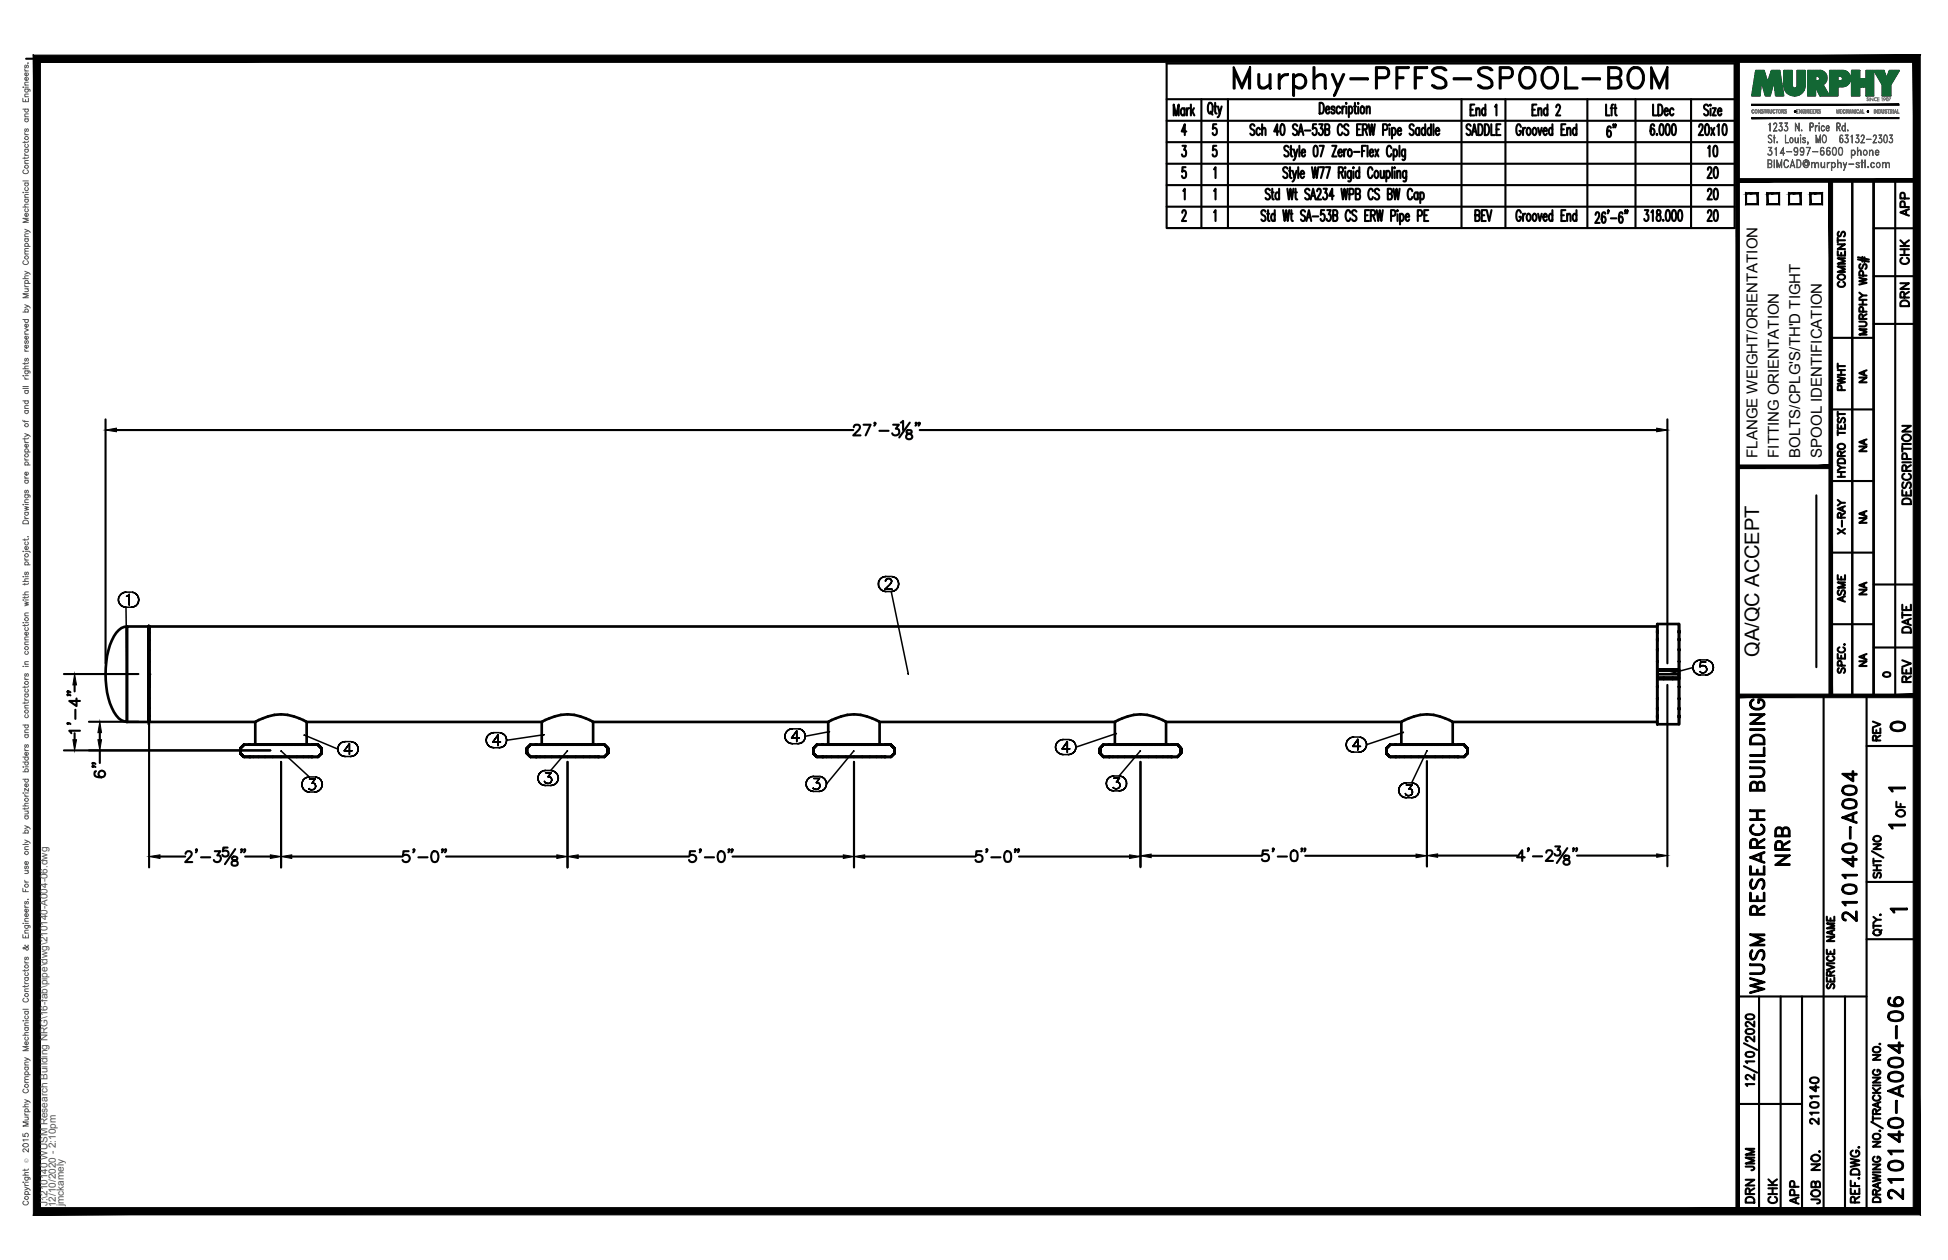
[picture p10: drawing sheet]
<svg xmlns="http://www.w3.org/2000/svg" width="432mm" height="279mm" viewBox="0 0 432 279" stroke-linecap="round" stroke-linejoin="round" font-family="sans-serif">
<defs><g id="words">
<text font-size="10.6" x="272.3" y="22.6">Murphy-PFFS-SPOOL-BOM</text>
<g font-size="6.6">
<text x="397.6" y="193" transform="rotate(-90 397.6 193)">NRB</text>
<text x="412.4" y="205.3" transform="rotate(-90 412.4 205.3)">210140-A004</text>
<text x="391.9" y="221.5" transform="rotate(-90 391.9 221.5)">WUSM RESEARCH BUILDING</text>
<text x="422.6" y="267.1" transform="rotate(-90 422.6 267.1)">210140-A004-06</text>
</g>
<text font-size="5.7" x="377.1" y="45.5">20</text>
<g font-size="5.3">
<text x="359.1" y="31.8" transform="rotate(-90 359.1 31.8)">6&quot;</text>
<text x="381.7" y="36" transform="rotate(-90 381.7 36)">10</text>
<text x="377.1" y="40.6">20</text>
<text x="325.6" y="50.1">BEV</text>
<text x="377.1" y="50.1">20</text>
<text x="417.7" y="163.3">0</text>
<text x="389.8" y="260.7" transform="rotate(-90 389.8 260.7)">JMM</text>
<text x="389.8" y="267.8" transform="rotate(-90 389.8 267.8)">DRN</text>
<text x="399.7" y="268.1" transform="rotate(-90 399.7 268.1)">APP</text>
</g>
<g font-size="4.9">
<text x="424" y="49" transform="rotate(-90 424 49)">APP</text>
<text x="424" y="59.6" transform="rotate(-90 424 59.6)">CHK</text>
<text x="409.9" y="64.9" transform="rotate(-90 409.9 64.9)">COMMENTS</text>
<text x="424" y="69.1" transform="rotate(-90 424 69.1)">DRN</text>
<text x="409.9" y="87.8" transform="rotate(-90 409.9 87.8)">PWHT</text>
<text x="424.4" y="112.9" transform="rotate(-90 424.4 112.9)">DESCRIPTION</text>
<text x="409.9" y="119.6" transform="rotate(-90 409.9 119.6)">X-RAY</text>
<text x="409.9" y="134.8" transform="rotate(-90 409.9 134.8)">ASME</text>
<text x="424.4" y="141.5" transform="rotate(-90 424.4 141.5)">DATE</text>
<text x="424.4" y="152.4" transform="rotate(-90 424.4 152.4)">REV</text>
<text x="417.7" y="165.5" transform="rotate(-90 417.7 165.5)">REV</text>
<text x="423" y="182.4" transform="rotate(-90 423 182.4)">OF</text>
<text x="403.9" y="250.5" transform="rotate(-90 403.9 250.5)">210140</text>
<text x="394.8" y="268.1" transform="rotate(-90 394.8 268.1)">CHK</text>
<text x="404.3" y="268.1" transform="rotate(-90 404.3 268.1)">JOB NO.</text>
</g>
<g font-size="4.4">
<text x="414.5" y="86.1" transform="rotate(-90 414.5 86.1)">NA</text>
<text x="414.5" y="101.2" transform="rotate(-90 414.5 101.2)">NA</text>
<text x="414.5" y="117.1" transform="rotate(-90 414.5 117.1)">NA</text>
<text x="414.5" y="133" transform="rotate(-90 414.5 133)">NA</text>
<text x="389.9" y="145.7" transform="rotate(-90 389.9 145.7)">QA/QC ACCEPT</text>
<text x="414.5" y="148.9" transform="rotate(-90 414.5 148.9)">NA</text>
</g>
<text font-size="4" x="416.3" y="151.3">0</text>
<g font-size="3.5">
<text x="417.3" y="176.7">1</text>
<text x="417.3" y="184.9">1</text>
<text x="417.7" y="203.6">1</text>
</g>
<g font-size="3.3">
<text x="389.5" y="101.5" transform="rotate(-90 389.5 101.5)">FLANGE WEIGHT/ORIENTATION</text>
<text x="394.3" y="101.5" transform="rotate(-90 394.3 101.5)">FITTING ORIENTATION</text>
<text x="399.1" y="101.5" transform="rotate(-90 399.1 101.5)">BOLTS/CPLG'S/TH'D TIGHT</text>
<text x="403.8" y="101.5" transform="rotate(-90 403.8 101.5)">SPOOL IDENTIFICATION</text>
</g>
<g font-size="2.2" fill="#545454">
<text x="10.5" y="267.5" transform="rotate(-90 10.5 267.5)">J:\210140 WUSM Research Building NRG\16-fab\pipe\dwg\210140-A004-06.dwg</text>
<text x="12.4" y="267.7" transform="rotate(-90 12.4 267.7)">12/10/2020 - 2:10pm</text>
<text x="14.1" y="267.4" transform="rotate(-90 14.1 267.4)">jmckamely</text>
</g>
<text font-size="1.3" fill="#545454" x="6.3" y="257.9" transform="rotate(-90 6.3 257.9)">Ó</text>
</g></defs>
<!-- layer: HP-CWR-PIPE -->
<g fill="none" stroke="#000" stroke-width=".59">
<path d="M32.9 139.2v20.9M32.9 138.8v1.5v-1.1M32.9 139.2v-.4h.1v.4M32.9 138.9h-4.8v10.5v-10.5a4.2 4.2 0 0 0-3.3 3.1 20.2 20.2 0 0 0 .5 15.9 3.7 3.7 0 0 0 2.8 2.2v-10.6v10.6h4.8M32.9 139.2v10.3M33 139.2v20.9h-.1v-10.6M33 138.9h.1M33 138.8v1.5v-1.1M33 139.2v20.9h23.6M33 138.9h334.4M367.4 138.4v22.2M367.4 138.4h4.8v22.2h-4.8z"/>
<path d="M372.2 138.4v22.2M32.9 149.5v2.8zM32.9 152.2v2.6zM32.9 154.8v2.2zM32.9 157v1.7zM32.9 158.7v1.1zM32.9 140.3v1.7zM32.9 142v2.2zM32.9 144.2v2.6zM32.9 146.7v2.8zM33 152.2v2.6zM33 154.8v2.2z"/>
<path d="M33 157v1.7zM33 158.7v1.1zM33 159.8v.3M33 140.3v1.7zM33 142v2.2zM33 144.2v2.6zM33 146.7v2.8zM367.4 149.5v1.1h1.4M367.4 149.5h4.8v.8h-4.8v.3h1.4v-.3h-1.4zM367.4 148.4h1.4v.3h-1.4zM367.4 149.5v-.8h4.8v.8M368.8 148.4h-1.4v1.1"/>
<path d="M368.8 150.3h2v.3h-2M368.8 148.4h2v.3h-2M368.8 148.4h3.4v2.2h-3.4M370.8 150.3h1.4v.3h-1.4M370.8 148.4h1.4v.3h-1.4M54.1 165.1l-.8 .8 .8-.8M54.1 165.1l-.8 .8v1.1v-1.1v1.1l.8 .8-.8-.8 .8 .8-.8-.8v-1.1zM54.1 167.8h1.4h-1.4M54.1 165.1h8.2M54.1 165.1h15.2h-7M55.2 167.8h.3h-.3M55.5 167.8h.7h-.7"/>
<path d="M56.2 167.8h1.1h-1.1M56.6 165.1h.2h-.2v-5a10.4 10.4 0 0 1 11.4 0v5M56.8 165.1h.5h-.5M57.3 167.8h1.4h-1.4M57.3 165.1h1h-1M58.3 165.1h1.1h-1.1M58.7 167.8h1.8h-1.8M59.4 165.1h1.4h-1.4M60.5 167.8h1.8h-1.8M60.8 165.1h1.5h-1.5M62.3 165.1h1.4h-1.4M63.7 165.1h1.4h-1.4"/>
<path d="M64.1 167.8h-1.8h1.8M64.1 167.8h1.7h-1.7M65.1 165.1h1.2h-1.2M65.8 167.8h1.5h-1.5M66.3 165.1h.9h-.9M67.2 165.1h.6h-.6M67.3 167.8h1.1h-1.1M67.8 165.1h.2h-.2M68 160.1h52.1M68.4 167.8h.7h-.7M69.1 167.8h.2h-.2M69.1 167.8h1.4"/>
<path d="M70.5 165.1h-1.4h1.4M70.5 167.8l.8-.8-.8 .8M70.5 165.1l.8 .8-.8-.8 .8 .8v1.1l-.8 .8 .8-.8v-1.1v1.1v-1.1zM117.6 165.1l-.8 .8 .8-.8M117.6 165.1l-.8 .8v1.1v-1.1v1.1l.8 .8-.8-.8 .8 .8-.8-.8v-1.1zM117.6 167.8h1.4h-1.4M117.6 165.1h8.2M117.6 165.1h13.2M118.7 167.8h.3h-.3M119 167.8h.7h-.7M119.7 167.8h1.1h-1.1M120.1 165.1h.2h-.2v-5a10.4 10.4 0 0 1 11.4 0v5"/>
<path d="M120.3 165.1h.5h-.5M120.8 167.8h1.5h-1.5M120.8 165.1h1h-1M121.8 165.1h1.2h-1.2M122.3 167.8h1.7h-1.7M123 165.1h1.3h-1.3M124 167.8h1.8h-1.8M124.3 165.1h1.5h-1.5M125.8 165.1h7h-2M125.8 165.1h1.5h-1.5M127.3 165.1h1.3h-1.3M127.6 167.8h-1.8h1.8"/>
<path d="M127.6 167.8h1.7h-1.7M128.6 165.1h1.2h-1.2M129.3 167.8h1.5h-1.5M129.8 165.1h.9h-.9M130.7 165.1h.6h-.6M130.8 167.8h1.1h-1.1M131.3 165.1h.2h-.2M131.5 160.1h52.1M131.9 167.8h.7h-.7M132.6 167.8h.2h-.2M132.6 167.8h1.4M134 165.1h-1.4h1.4"/>
<path d="M134 167.8l.8-.8-.8 .8M134 165.1l.8 .8-.8-.8 .8 .8v1.1l-.8 .8 .8-.8v-1.1v1.1v-1.1zM181.1 165.1l-.8 .8 .8-.8M181.1 165.1l-.8 .8v1.1v-1.1v1.1l.8 .8-.8-.8 .8 .8-.8-.8v-1.1zM181.1 167.8h1.4h-1.4M181.1 165.1h8.2M181.1 165.1h15.2h-7M182.2 167.8h.3h-.3M182.5 167.8h.7h-.7M183.2 167.8h1.1h-1.1M183.6 165.1h.2h-.2v-5a10.4 10.4 0 0 1 11.4 0v5M183.8 165.1h.5h-.5"/>
<path d="M184.3 167.8h1.5h-1.5M184.3 165.1h1h-1M185.3 165.1h1.2h-1.2M185.8 167.8h1.7h-1.7M186.5 165.1h1.3h-1.3M187.5 167.8h1.8h-1.8M187.8 165.1h1.5h-1.5M189.3 165.1h1.5h-1.5M190.8 165.1h1.3h-1.3M191.1 167.8h-1.8h1.8M191.1 167.8h1.7h-1.7M192.1 165.1h1.2h-1.2"/>
<path d="M192.8 167.8h1.5h-1.5M193.3 165.1h.9h-.9M194.2 165.1h.6h-.6M194.3 167.8h1.1h-1.1M194.8 165.1h.2h-.2M195 160.1h52.1M195.4 167.8h.7h-.7M196.1 167.8h.2h-.2M196.1 167.8h1.4M197.5 165.1h-1.4h1.4M197.5 167.8l.8-.8-.8 .8M197.5 165.1l.8 .8-.8-.8 .8 .8v1.1l-.8 .8 .8-.8v-1.1v1.1v-1.1z"/>
<path d="M244.6 165.1l-.8 .8 .8-.8M244.6 165.1l-.8 .8v1.1v-1.1v1.1l.8 .8-.8-.8 .8 .8-.8-.8v-1.1zM244.6 167.8h1.4h-1.4M244.6 165.1h8.2M244.6 165.1h15.2h-7M245.8 167.8h.2h-.2M246 167.8h.7h-.7M246.7 167.8h1.1h-1.1M247.1 165.1h.2h-.2v-5a10.3 10.3 0 0 1 11.4 0v5M247.3 165.1h.6h-.6M247.8 167.8h1.5h-1.5M247.9 165.1h.9h-.9"/>
<path d="M248.8 165.1h1.2h-1.2M249.3 167.8h1.7h-1.7M250 165.1h1.3h-1.3M251 167.8h1.8h-1.8M251.3 165.1h1.5h-1.5M252.8 165.1h1.5h-1.5M254.3 165.1h1.3h-1.3M254.6 167.8h-1.8h1.8M254.6 167.8h1.7h-1.7M255.6 165.1h1.2h-1.2M256.3 167.8h1.5h-1.5M256.8 165.1h.9h-.9"/>
<path d="M257.7 165.1h.6h-.6M257.8 167.8h1.1h-1.1M258.3 165.1h.2h-.2M258.5 160.1h52.1M258.9 167.8h.7h-.7M259.6 167.8h.2h-.2M259.6 167.8h1.4M261 165.1h-1.4h1.4M261 167.8l.8-.8-.8 .8M261 165.1l.8 .8-.8-.8 .8 .8v1.1l-.8 .8 .8-.8v-1.1v1.1v-1.1zM307.3 165.9l.8-.8-.8 .8v1.1v-1.1v1.1l.8 .8-.8-.8 .8 .8-.8-.8zM308.1 165.1l-.8 .8 .8-.8"/>
<path d="M308.1 167.8h1.4h-1.4M308.1 165.1h8.2M308.1 165.1h15.3h-7.1M309.3 167.8h.2h-.2M309.5 167.8h.7h-.7M310.2 167.8h1.1h-1.1M310.6 165.1h.2h-.2v-5a10.4 10.4 0 0 1 11.4 0v5M310.8 165.1h.6h-.6M311.3 167.8h1.5h-1.5M311.4 165.1h.9h-.9M312.3 165.1h1.2h-1.2M312.8 167.8h1.7h-1.7"/>
<path d="M313.5 165.1h1.3h-1.3M314.5 167.8h1.8h-1.8M314.8 165.1h1.5h-1.5M316.3 165.1h1.5h-1.5M317.8 165.1h1.3h-1.3M318.1 167.8h-1.8h1.8M318.1 167.8h1.7h-1.7M319.1 165.1h1.2h-1.2M319.8 167.8h1.5h-1.5M320.3 165.1h1h-1M321.3 165.1h.5h-.5M321.3 167.8h1.1h-1.1"/>
<path d="M321.8 165.1h.2h-.2M322 160.1h45.4M322.4 167.8h.7h-.7M323.1 167.8h.3h-.3M323.1 167.8h1.4M324.5 165.1h-1.4h1.4M324.5 167.8l.8-.8-.8 .8M324.5 165.1l.8 .8-.8-.8 .8 .8v1.1l-.8 .8 .8-.8v-1.1v1.1v-1.1z"/>
</g>
<g fill="none" stroke="#000" stroke-width=".34">
<path d="M26.2 133l.1 .5-.1-.5M26.3 132.5l-.1 .5 .1-.5M26.3 133.5l.3 .5-.3-.5M26.6 132l-.3 .5 .3-.5M26.6 134l.4 .4-.4-.4M27 131.6l-.4 .4 .4-.4M27 134.4l.4 .2-.4-.2M27.4 131.4l-.4 .2 .4-.2M27.4 134.6h.5h-.5M27.9 131.3l-.5 .1 .5-.1M27.9 131.3h1.2M28.1 132.2h.2h-.2"/>
<path d="M28.3 132.2l.3-.4-.3 .4M28.6 131.8v2.4v-2.4M29.1 134.6h.5h-.5M29.1 134.6h-1.2l.2 14.8M29.6 131.4l-.5-.1 .5 .1M29.6 134.6l.5-.2-.5 .2M30.1 131.6l-.5-.2 .5 .2M30.1 134.4l.4-.4-.4 .4M30.5 132l-.4-.4 .4 .4M30.5 134l.2-.5-.2 .5M30.7 132.5l-.2-.5 .2 .5M30.7 133.5l.1-.5-.1 .5"/>
<path d="M30.8 133l-.1-.5 .1 .5M194.7 129.5l.1 .5-.1-.5M194.8 129l-.1 .5 .1-.5M194.8 130l.2 .5-.2-.5M195 128.5l-.2 .5 .2-.5M195 130.5l.4 .3-.4-.3M195.4 128.1l-.4 .4 .4-.4M195.4 130.8l.5 .3-.5-.3M195.9 127.9l-.5 .2 .5-.2M195.9 131.1l.5 .1-.5-.1M196.2 130.7h1.6h-1.6M196.3 128.9v-.1v.1"/>
<path d="M196.3 128.8l.1-.2-.1 .2M196.4 127.8l-.5 .1 .5-.1M196.4 131.2h1.2M196.4 127.8h1.2M196.4 128.6l.1-.2-.1 .2M196.5 128.4l.3-.1-.3 .1M196.8 128.3h.4h-.4M197.2 128.3l.2 .1-.2-.1M197.3 129.6l-1.1 1.1 1.1-1.1M197.4 128.4l.1 .2-.1-.2M197.5 129.2l-.2 .4 .2-.4M197.5 128.6l.1 .2-.1-.2"/>
<path d="M197.6 131.2l.5-.1-.5 .1M197.6 131.2l3.7 18.3v-.1M197.6 129l-.1 .2 .1-.2M197.6 128.8v.2v-.2M198.1 127.9l-.5-.1 .5 .1M198.1 131.1l.4-.3-.4 .3M198.5 128.1l-.4-.2 .4 .2M198.5 130.8l.4-.3-.4 .3M198.9 128.5l-.4-.4 .4 .4M198.9 130.5l.2-.5-.2 .5M199.1 129l-.2-.5 .2 .5M199.1 130l.1-.5-.1 .5"/>
<path d="M199.2 129.5l-.1-.5 .1 .5M28.1 149.4v.1zM375.3 148l.1 .5-.1-.5M375.3 148l-5.5 1.5h.1M375.4 147.5l-.1 .5 .1-.5M375.4 148.5l.2 .5-.2-.5M375.6 147l-.2 .5 .2-.5M375.6 149l.3 .3-.3-.3M375.9 146.7l-.3 .3 .3-.3M375.9 149.3l.5 .3-.5-.3M376.4 146.4l-.5 .3 .5-.3M376.4 149.6l.5 .1-.5-.1"/>
<path d="M376.8 149v-.3v.3M376.8 147.9l.2-.2-.2 .2M376.9 146.3l-.5 .1 .5-.1M376.9 149.7h1.2M376.9 146.3h1.2M377 146.8l-.2 1.1 .2-1.1M377 149.1l-.2-.1 .2 .1M377 147.7l.3-.1-.3 .1M377.3 149.2l-.3-.1 .3 .1M377.3 147.6h.3h-.3M377.6 149.2h-.3h.3M377.6 147.6l.4 .1-.4-.1"/>
<path d="M378 149.1l-.4 .1 .4-.1M378 147.7l.2 .2-.2-.2M378.1 146.8h-1.1h1.1M378.1 149.7l.5-.1-.5 .1M378.2 148.9l-.2 .2 .2-.2M378.2 147.9l.1 .4-.1-.4M378.3 148.3l-.1 .6zM378.6 146.4l-.5-.1 .5 .1M378.6 149.6l.5-.3-.5 .3M379.1 146.7l-.5-.3 .5 .3M379.1 149.3l.4-.3-.4 .3M379.5 147l-.4-.3 .4 .3"/>
<path d="M379.5 149l.2-.5-.2 .5M379.7 147.5l-.2-.5 .2 .5M379.7 148.5l.1-.5-.1 .5M379.8 148l-.1-.5 .1 .5M62.3 166.6l6.3 5.7M66.9 173.9l.1 .5-.1-.5M67 173.4l-.1 .5 .1-.5M67 174.4l.2 .5-.2-.5M67.2 173l-.2 .4 .2-.4M67.2 174.9l.4 .4-.4-.4M67.3 162.9l7.6 3.2M67.6 172.6l-.4 .4 .4-.4"/>
<path d="M67.6 175.3l.5 .2-.5-.2M68.1 172.4l-.5 .2 .5-.2M68.1 175.5l.5 .1-.5-.1M68.4 174.7l.2 .3zM68.6 172.3l-.5 .1 .5-.1M68.6 175.6h1.2M68.6 172.3h1.2M68.6 172.7h1.2h-1.2M68.6 175l.7 .1zM69.2 173.7h.3h-.3M69.5 173.7l.3 .1-.3-.1M69.6 175l-.3 .1 .3-.1"/>
<path d="M69.8 173.8v.1v-.1M69.8 175.6l.5-.1-.5 .1M69.8 172.7l-.6 1 .6-1M69.8 174.8l-.2 .2 .2-.2M69.8 173.9l.2 .3-.2-.3M70 174.2l-.2 .6zM70.3 172.4l-.5-.1 .5 .1M70.3 175.5l.4-.2-.4 .2M70.7 172.6l-.4-.2 .4 .2M70.7 175.3l.4-.4-.4 .4M71.1 173l-.4-.4 .4 .4M71.1 174.9l.3-.5-.3 .5"/>
<path d="M71.4 173.4l-.3-.4 .3 .4M71.4 174.4v-.5v.5M71.4 173.9v-.5v.5M74.9 166.1l.1 .5-.1-.5M75 165.6l-.1 .5 .1-.5M75 166.6l.2 .5-.2-.5M75.2 165.1l-.2 .5 .2-.5M75.2 167.1l.4 .4-.4-.4M75.6 164.7l-.4 .4 .4-.4M75.6 167.5l.4 .2-.4-.2M76 164.5l-.4 .2 .4-.2M76 167.7l.5 .1-.5-.1"/>
<path d="M76.3 166.5h1.7h-1.7M76.5 164.5h-.5h.5M76.5 167.8h1.2M76.5 164.5h1.2M77.5 164.9l-1.2 1.6 1.2-1.6M77.5 164.9v2.4v-2.4M77.7 167.8l.5-.1-.5 .1M78.2 164.5h-.5h.5M78.2 167.7l.5-.2-.5 .2M78.7 164.7l-.5-.2 .5 .2M78.7 167.5l.4-.4-.4 .4M79.1 165.1l-.4-.4 .4 .4"/>
<path d="M79.1 167.1l.2-.5-.2 .5M79.3 165.6l-.2-.5 .2 .5M79.3 166.6l.1-.5-.1 .5M79.4 166.1l-.1-.5 .1 .5M107.8 164.2l.1 .5-.1-.5M107.9 163.6l-.1 .6 .1-.6M107.9 164.7l.2 .4-.2-.4M108.1 163.1l-.2 .5 .2-.5M108.1 165.1l.4 .4-.4-.4M108.5 162.8l-.4 .3 .4-.3M108.5 165.5l.5 .2-.5-.2M109 162.5l-.5 .3 .5-.3"/>
<path d="M109 165.7l.5 .1-.5-.1M109.2 164.5h1.7h-1.7M109.5 162.5h-.5h.5M109.5 165.8h1.1M109.5 162.5h1.1M110.4 163l-1.2 1.5 1.2-1.5M110.4 163v2.3v-2.3M110.6 165.8l.6-.1-.6 .1M111.2 162.5h-.6h.6M111.2 165.7l.4-.2-.4 .2M111.6 162.8l-.4-.3 .4 .3M111.6 165.5l.4-.4-.4 .4"/>
<path d="M112 163.1l-.4-.3 .4 .3M112 165.1l.2-.4-.2 .4M112.2 163.6l-.2-.5 .2 .5M112.2 164.7l.1-.5-.1 .5M119.2 172.5l.1 .5-.1-.5M119.3 172l-.1 .5 .1-.5M119.3 173l.2 .5-.2-.5M119.5 171.6l-.2 .4 .2-.4M119.5 173.5l.4 .4-.4-.4M119.9 171.2l-.4 .4 .4-.4M119.9 173.9l.5 .2-.5-.2M120.4 170.9l-.5 .3 .5-.3"/>
<path d="M120.4 174.1l.5 .1-.5-.1M120.5 162.9h.1l-8.3 1.3-.1-.6 .1 .6M120.7 173.3l.2 .3zM120.9 170.8l-.5 .1 .5-.1M120.9 174.2h1.2M120.9 171.4h1.3h-1.3M120.9 173.6l.7 .1zM121.5 172.2h.3h-.3M121.8 172.2l.2 .2-.2-.2M121.9 173.6l-.3 .1 .3-.1M122 172.4l.2 .1-.2-.1M122.1 174.2l.5-.1-.5 .1"/>
<path d="M122.2 171.4l-.7 .8 .7-.8M122.2 173.4l-.3 .2 .3-.2M122.2 172.5l.1 .3-.1-.3M122.3 172.8l-.1 .6zM122.6 170.9l-.5-.1 .5 .1M122.6 174.1l.4-.2-.4 .2M123 171.2l-.4-.3 .4 .3M123 173.9l.4-.4-.4 .4M123.4 171.6l-.4-.4 .4 .4M123.4 173.5l.3-.5-.3 .5M123.7 172l-.3-.4 .3 .4M123.7 173l.1-.5-.1 .5"/>
<path d="M123.8 172.5l-.1-.5 .1 .5M125.7 166.6l.1-.1-3.7 4.3h-1.2M174 163.3l.1 .5-.1-.5M174.1 162.8l-.1 .5 .1-.5M174.1 163.8l.2 .4-.2-.4M174.3 162.3l-.2 .5 .2-.5M174.3 164.2l.4 .4-.4-.4M174.7 161.9l-.4 .4 .4-.4M174.7 164.6l.5 .2-.5-.2M175.2 161.7l-.5 .2 .5-.2M175.2 164.8l.5 .1-.5-.1M175.5 163.6h1.7h-1.7"/>
<path d="M175.7 161.6l-.5 .1 .5-.1M175.7 164.9h1.2M175.7 161.6h1.2M176.6 162.1l-1.1 1.5 1.1-1.5M176.6 162.1v2.4v-2.4M176.9 164.9l.5-.1-.5 .1M177.4 161.7l-.5-.1 .5 .1M177.4 164.8l.4-.2-.4 .2M177.8 161.9l-.4-.2 .4 .2M177.8 164.6l.4-.4-.4 .4M178.2 162.3l-.4-.4 .4 .4M178.2 164.2l.2-.4-.2 .4"/>
<path d="M178.4 162.8l-.2-.5 .2 .5M178.4 163.8l.1-.5-.1 .5M178.7 173.8l.1 .6-.1-.6M178.8 173.3l-.1 .5 .1-.5M178.8 174.4l.2 .4-.2-.4M179 172.8l-.2 .5 .2-.5M179 174.8l.4 .4-.4-.4M179.4 172.5l-.4 .3 .4-.3M179.4 175.2l.4 .2-.4-.2M179.8 172.2l-.4 .3 .4-.3M179.8 175.4l.5 .1-.5-.1M180.2 174.6l.2 .3z"/>
<path d="M180.3 172.2h-.5h.5M180.3 175.5h1.3M180.3 172.2h1.3M180.4 172.6h1.2h-1.2M180.4 174.9l.6 .1zM181 173.6h.3h-.3M181.3 173.6l.2 .1-.2-.1M181.4 174.9l-.4 .1 .4-.1M181.5 173.7l.1 .1-.1-.1M181.6 175.5l.5-.1-.5 .1M181.6 172.6l-.6 1 .6-1M181.6 174.7l-.2 .2 .2-.2"/>
<path d="M181.6 173.8l.1 .3-.1-.3M181.7 174.1l-.1 .6zM182.1 172.2h-.5h.5M182.1 175.4l.4-.2-.4 .2M182.5 172.5l-.4-.3 .4 .3M182.5 175.2l.4-.4-.4 .4M182.9 172.8l-.4-.3 .4 .3M182.9 174.8l.2-.4-.2 .4M183.1 173.3l-.2-.5 .2 .5M183.1 174.4l.1-.6-.1 .6M183.8 162.2l-5.3 1.1-.1-.5 .1 .5M189.2 166.6l.1-.1-6.1 7.3-.1-.5 .1 .5"/>
<path d="M234 165.7v.5v-.5M234 165.1v.6v-.6M234 166.2l.3 .5-.3-.5M234.3 164.7l-.3 .4 .3-.4M234.3 166.7l.4 .3-.4-.3M234.7 164.3l-.4 .4 .4-.4M234.7 167l.4 .2-.4-.2M235.1 164.1l-.4 .2 .4-.2M235.1 167.2l.6 .1-.6-.1M235.4 166.1h1.7h-1.7M235.7 164l-.6 .1 .6-.1M235.7 167.3h1.1"/>
<path d="M235.7 164h1.1M236.6 164.5l-1.2 1.6 1.2-1.6M236.6 164.5v2.4v-2.4M236.8 167.3l.5-.1-.5 .1M237.3 164.1l-.5-.1 .5 .1M237.3 167.2l.5-.2-.5 .2M237.8 164.3l-.5-.2 .5 .2M237.8 167l.4-.3-.4 .3M238.2 164.7l-.4-.4 .4 .4M238.2 166.7l.2-.5-.2 .5M238.4 165.1l-.2-.4 .2 .4M238.4 166.2l.1-.5-.1 .5"/>
<path d="M245.2 173.7l.1 .5-.1-.5M245.3 173.2l-.1 .5 .1-.5M245.3 174.2l.2 .5-.2-.5M245.5 172.7l-.2 .5 .2-.5M245.5 174.7l.4 .4-.4-.4M245.9 172.4l-.4 .3 .4-.3M245.9 175.1l.5 .2-.5-.2M246.4 172.2l-.5 .2 .5-.2M246.4 175.3l.5 .1-.5-.1M246.7 174.4l.2 .4zM246.9 172.1l-.5 .1 .5-.1M246.9 175.4h1.2"/>
<path d="M246.9 172.5h1.2h-1.2M246.9 174.8l.7 .1zM247.4 162.7l-8.9 3-.1-.6 .1 .6M247.5 173.4h.3h-.3M247.8 173.4l.2 .2-.2-.2M247.9 174.8l-.3 .1 .3-.1M248 173.6l.1 .1-.1-.1M248.1 175.4l.5-.1-.5 .1M248.1 172.5l-.6 .9 .6-.9M248.1 174.6l-.2 .2 .2-.2M248.1 173.7l.2 .3-.2-.3M248.3 174l-.2 .6z"/>
<path d="M248.6 172.2l-.5-.1 .5 .1M248.6 175.3l.4-.2-.4 .2M249 172.4l-.4-.2 .4 .2M249 175.1l.4-.4-.4 .4M249.4 172.7l-.4-.3 .4 .3M249.4 174.7l.3-.5-.3 .5M249.7 173.2l-.3-.5 .3 .5M249.7 174.2v-.5v.5M249.7 173.7v-.5v.5M252.7 166.6l.1-.1-4.7 5.6h-1.2M298.4 165.1l.1 .5-.1-.5M298.5 164.6l-.1 .5 .1-.5"/>
<path d="M298.5 165.6l.2 .5-.2-.5M298.7 164.2l-.2 .4 .2-.4M298.7 166.1l.4 .4-.4-.4M299.1 163.8l-.4 .4 .4-.4M299.1 166.5l.4 .2-.4-.2M299.5 163.5l-.4 .3 .4-.3M299.5 166.7l.5 .1-.5-.1M299.9 165.5h1.7h-1.7M300 163.4l-.5 .1 .5-.1M300 166.8h1.2M300 163.4h1.2M301 163.9l-1.1 1.6 1.1-1.6"/>
<path d="M301 163.9v2.4v-2.4M301.2 166.8l.5-.1-.5 .1M301.7 163.5l-.5-.1 .5 .1M301.7 166.7l.5-.2-.5 .2M302.2 163.8l-.5-.3 .5 .3M302.2 166.5l.4-.4-.4 .4M302.6 164.2l-.4-.4 .4 .4M302.6 166.1l.2-.5-.2 .5M302.8 164.6l-.2-.4 .2 .4M302.8 165.6l.1-.5-.1 .5M310 175.2l.1 .6-.1-.6M310.1 174.7l-.1 .5 .1-.5"/>
<path d="M310.1 175.8l.3 .4-.3-.4M310.4 174.3l-.3 .4 .3-.4M310.4 176.2l.4 .4-.4-.4M310.8 173.9l-.4 .4 .4-.4M310.8 176.6l.4 .2-.4-.2M311 162.4l-8.1 2.7-.1-.5 .1 .5M311.2 173.7l-.4 .2 .4-.2M311.2 176.8l.5 .1-.5-.1M311.5 176l.2 .3zM311.7 173.6l-.5 .1 .5-.1M311.7 174.1h1.3h-1.3M311.7 176.3l.7 .1z"/>
<path d="M311.7 176.9h1.2M312.3 174.9h.4h-.4M312.7 174.9l.2 .2-.2-.2M312.7 176.3l-.3 .1 .3-.1M312.9 175.1l.1 .1-.1-.1M312.9 176.9l.5-.1-.5 .1M313 174.1l-.7 .8 .7-.8M313 176.1l-.3 .2 .3-.2M313 175.2l.1 .3-.1-.3M313.1 175.5l-.1 .6zM313.4 173.7l-.5-.1 .5 .1M313.4 176.8l.5-.2-.5 .2"/>
<path d="M313.9 173.9l-.5-.2 .5 .2M313.9 176.6l.4-.4-.4 .4M314.3 174.3l-.4-.4 .4 .4M314.3 176.2l.2-.4-.2 .4M314.5 174.7l-.2-.4 .2 .4M314.5 175.8l.1-.6-.1 .6M314.6 175.2l-.1-.5 .1 .5M316.3 166.6l-3.4 7h-1.2"/>
</g>
<circle cx="33" cy="149.5" r=".3" fill="#000"/>
<path d="M32.9 160.1v.4l-.1 .1M33 160.1l.2 .5" fill="none" stroke="#000" stroke-width=".22"/>
<!-- layer: PS-BDR -->
<g fill="#000" stroke="#000" stroke-width=".22">
<path d="M388.3 26.1v.2l32.6-.2zM388.3 26.3l32.6-.2v.2z"/>
<path d="M388.3 23.1v.3l32.6-.3zM388.3 23.4l32.6-.3v.3z"/>
<path d="M7.4 12.2v257.2l1.6-1.6zM7.4 12.2l1.6 1.6v254zM7.4 12.2l1.6 1.6 416.6-1.6zM9 13.8l416.6-1.6-1.5 1.6zM425.6 12.2l-1.5 1.6 1.5 255.6zM424.1 13.8l1.5 255.6-1.5-1.6zM7.4 269.4h418.2l-1.5-1.6zM9 267.8h415.1l-416.7 1.6z"/>
</g>
<!-- layer: PS-BDR-T -->
<g fill="none" stroke="#000" stroke-width=".47">
<path d="M415.3 40v114.3h-4.7v-114.2v114.2h-4.8v-114.2M387 42.9h2.6v2.4h-2.6zM391.8 42.9h2.6v2.4h-2.6zM396.6 42.9h2.5v2.4h-2.5zM401.3 42.9h2.6v2.4h-2.6zM411.8 57.5l2.5 .5M411.8 57.1l2.5 .5M412.4 58.6a.59 .59 0 0 0-.3 .5 .59 .59 0 0 0 .4 .5l.3-.1 .3-.8 .4-.1a.64 .64 0 0 1 0 1M412.8 57v1M413.3 57.1v1M405.8 74.9h9.5M412.1 71.3l1.4 .1a.52 .52 0 0 1 .2 .6 .52 .52 0 0 1-.4 .4h-1.2"/>
<path d="M412.1 61.6l1.7 .4-1.7 .3 1.7 .4-1.7 .4M412.1 67.5h1.7M412.1 66.5h1.7M412.1 64.9l.8 .6M412.9 70.7l-.1-.9-.4-.1-.3 .3v.7h1.7M412.9 66.5v1M413 69.1l-.1-.9-.5-.1-.3 .3v.7h1.7M413 61.1l-.1-.9-.5-.1-.3 .3v.7h1.7M413.8 73h-1.7l1.7 .6-1.7 .6h1.7M413.8 65.5h-.9l-.8 .6M413.8 69.7l-.9 .5M405.8 90.8h9.5"/>
<path d="M407.4 94.1v1h1.6v-1M407.4 96h1.6M407.4 91.3v1.1M407.4 95.4v1.1M407.4 91.8h1.6M407.4 98.7a.79 .79 0 0 1 1-.3 .79 .79 0 0 1 .5 .9 .78 .78 0 0 1-1 .3 .78 .78 0 0 1-.5-.9zM407.6 92.7a.59 .59 0 0 0-.3 .5 .59 .59 0 0 0 .4 .5l.3-.1 .3-.8 .4-.1a.65 .65 0 0 1 0 1M408.1 94.5v.6M402.6 109.8v38.1M405.8 106.7h9.5M407.4 105.7h1.6M407.4 104.7h1.6"/>
<path d="M407.4 103.1l.7 .6M407.4 102a.9 .9 0 0 1 1.6 .2v.5h-1.6zM408.1 101.1l-.1-.9-.3-.1-.3 .3v.7h1.6M408.1 104.7v1M409 103.7h-.9l-.7 .6M409 100.1l-.9 .5M405.8 122.5h9.5M405.8 138.4h9.5M407.4 145v1h1.6v-1M407.6 148.2a.59 .59 0 0 0-.3 .5 .59 .59 0 0 0 .4 .5l.3-.2 .3-.7 .4-.1a.65 .65 0 0 1 0 1M407.7 143.5a.59 .59 0 0 0-.3 .7 .59 .59 0 0 0 .6 .5h.4a.59 .59 0 0 0 .6-.5 .59 .59 0 0 0-.4-.7M408.1 145.4v.6"/>
<path d="M408.2 147.6l-.1-.9-.4-.2-.3 .4v.7h1.6M408.8 142.9h.2z"/>
</g>
<!-- layer: PS-DIM -->
<path d="M5.8 13h419" fill="none" stroke="#000" stroke-width=".47"/>
<!-- layer: 0 -->
<g fill="none" stroke="#000" stroke-width=".47">
<path d="M415.3 40v114.3M420.1 40v114.3M415.3 50.6h9.5M415.3 61.2h9.5M415.3 71.8h9.5M415.3 129.6h9.5M415.3 143.6h9.5M386.6 236.4l2.9 1.5M386.6 231.3l2.9 1.5M387 233.5l.8-.3a.85 .85 0 0 1 1.1 .7 1.14 1.14 0 0 1-1.9 0zM387 228.4a1.29 1.29 0 0 1 1.9 .3 1.08 1.08 0 0 1-1.9 .1zM387 225.2a1.33 1.33 0 0 1 1.9 .2v.1a1.14 1.14 0 0 1-1.9 0z"/>
<path d="M388.9 238.3v1.1l-1-.8-.6-.2-.3 .1v.5l.4 .3M388.9 235.4h-1.9l.3 .3M388.9 229.8v1.2l-1-.9-.6-.2-.3 .1v.5l.4 .4M388.9 226.5v1.2l-1-.8-.6-.3-.3 .2v.5l.4 .3M388.9 240.4h-1.9l.3 .4"/>
</g>
<g fill="#000" stroke="#000" stroke-width=".22">
<path d="M384.8 13l.8 255.6v-255.6zM384.8 13l.8 255.6h-.8z"/>
<path d="M385.2 39.6v.8l39.6-.8zM385.2 40.4l39.6-.8v.8z"/>
<path d="M424.5 40l.8 114.3v-114.3zM424.5 40l.8 114.3h-.8z"/>
<path d="M385.2 153.9v.8l39.6-.8zM385.2 154.7l39.6-.8v.8z"/>
</g>
<!-- layer: PS-LOGO -->
<g fill="none" stroke="#545454" stroke-width=".22">
<path d="M5.1 19.3h.1zM5.5 19.8h.9l.2 .1v.4M5.5 15.3v.3l.3 .1M5.5 18.9h.8M5.5 15.7h.8M5.5 19.3h.8M5.7 19.8a.38 .38 0 0 0-.1 .5 .38 .38 0 0 0 .6 0 .38 .38 0 0 0-.1-.5M5.7 14.4l-.2 .3v.3h.3l.1-.4 .2-.2 .2 .3-.2 .4M6.1 17.2a.38 .38 0 0 1 .1 .5 .38 .38 0 0 1-.6 0 .38 .38 0 0 1 .1-.5h.1v.7M6.1 16.2a.38 .38 0 0 1 .1 .5 .38 .38 0 0 1-.6 0 .38 .38 0 0 1 .1-.5h.1v.6M6.2 13.9v.1zM6.3 18.2l-.8 .1v.3l.2 .3"/>
<path d="M5.1 21.8v.7h1.2v-.7M5.1 24.2h1.2M5.4 37.7a.43 .43 0 0 0-.3 .5 .43 .43 0 0 0 .4 .3h.3a.43 .43 0 0 0 .5-.3 .43 .43 0 0 0-.3-.5M5.5 34v.3l.3 .1M5.5 29.4v.3l.3 .2M5.5 31.3v.4M5.5 34.8v.4M5.5 36.2h.8M5.5 34.4h.8M5.5 33.1h.8M5.5 29.9h.8M5.5 26.4h.8"/>
<path d="M5.5 25.9h.8M5.5 21.4h.8M5.7 33.1a.38 .38 0 0 0-.1 .5 .38 .38 0 0 0 .6 0 .38 .38 0 0 0-.1-.5M5.7 32a.4 .4 0 0 0-.1 .6 .4 .4 0 0 0 .6 0 .4 .4 0 0 0-.1-.6M5.7 28.6l-.2 .2v.3h.3l.1-.4 .2-.1 .2 .2-.2 .4M5.7 26.4a.38 .38 0 0 0-.1 .5 .38 .38 0 0 0 .6 0 .38 .38 0 0 0-.1-.5M5.7 24.2a.38 .38 0 0 0-.1 .6 .38 .38 0 0 0 .6 0 .38 .38 0 0 0-.1-.6M5.7 22.1v.4M6.3 35.6h-.8v.3l.2 .3M6.3 34.8l-.3 .3h-.9M6.3 31.3l-.3 .3h-.9M6.3 25.3h-.8v.3l.2 .3"/>
<path d="M6.3 20.9h-.8v.3l.2 .2M391.9 34.2l.2 .2M392 36.3l.6-.1v-.6l-.6-.1v1.6l.6-.1v-.6h-.6M392.1 30a.44 .44 0 0 1 .7 .2 .38 .38 0 0 0-.6-.2 .38 .38 0 0 0-.1 .5l.4 .3a.46 .46 0 0 1 .2 .7 .46 .46 0 0 1-.7-.1 .41 .41 0 0 0 .6 .1 .41 .41 0 0 0 0-.6l-.6-.4zM392.3 33.3a.53 .53 0 0 1 .5 .8 .53 .53 0 0 1-.9 0 .47 .47 0 0 0 .7 .2l.2-.3M392.4 27.2l-.1 1.9v-1.7l-.2 .2zM392.4 36.3l.3 .1v.6l-.8 .2v-1.8l.8 .2v.6l-.3 .2M392.5 33.4a.51 .51 0 0 1 .3 .5 .51 .51 0 0 1-.3 .5M392.7 32.8l-.7-.1h.8l-.5 .7M392.7 32.7l-.5 .7 .4 .1 .2 .3M393.1 30.5l.4 .1zM393.1 29l.8 .1h-.8l.7-1.3-.2-.5h-.2l-.3 .4 .1-.3a.39 .39 0 0 1 .6 0 .39 .39 0 0 1 0 .5l-.7 1.2"/>
<path d="M393.3 35.4v1.8zM393.3 29.9v1.8zM393.4 33l.4-.3v1.7l-.1-1.6zM393.9 35.4l.5 1.5 .6-1.5v1.8l-.1-1.4-.5 1.4-.5-1.4v1.4zM393.9 31.4l.1 .3zM393.9 31.5l.1 .1zM394.4 28.8l.1 .2M394.7 27.9a.55 .55 0 0 1 .4 .7 .55 .55 0 0 1-.7 .4l-.1-.3 .4 .3 .3-.4M394.7 33.9l.9 .1h-1l.7-1.3v1.7v-1.5l-.6 1.1M394.8 28l.2 .5-.2 .5M395 27.3l-.6-.1h.6l-.3 .8M395 27.2l-.4 .8 .4 .1v.3"/>
<path d="M395.5 28.8l.2 .2M395.7 35.5a.47 .47 0 0 1 .7 .3l-.3-.3h-.3a1.08 1.08 0 0 0 0 1.6h.3l.3-.3a.44 .44 0 0 1-.4 .4 .44 .44 0 0 1-.5-.4l-.1-.7zM395.8 29.9v1.7l.7 .1h-.7zM395.8 27.9a.55 .55 0 0 1 .5 .7 .55 .55 0 0 1-.7 .4l-.1-.3 .4 .3 .4-.4M396 28l.3 .5-.3 .5M396 33.6l1.2 .1zM396.2 27.3l-.6-.1h.7l-.5 .8M396.2 27.2l-.4 .8 .3 .1 .2 .3M396.9 30.6a.57 .57 0 0 1 .7 .4 .57 .57 0 0 1-.4 .7l-.3-.1-.2-.4zM396.9 36.8h.8M397 30.6a.52 .52 0 0 1 .4 .5 .52 .52 0 0 1-.4 .5l-.2-.4zM397 36.7h.7"/>
<path d="M397.3 35.4l.6 1.8-.6-1.5-.5 1.5zM397.7 33.3l.3 .4 .3-.1 .2-.3M397.7 33.1l.3-.3h.3l.2 .3M397.8 34.3h.5M397.9 30.5l.1 1 .3 .1 .3-.2-.3 .3-.3-.1-.1-.2zM398 27.2l.8 1.6v-1.6v1.9l-.8-1.6v1.6zM398 32.8l-.3 .4 .3 .5M398.2 32.8a1.22 1.22 0 0 1 .1 1.6M398.3 35.4h.5a1.05 1.05 0 0 1 0 1.8h-.5zM398.3 35.5a.84 .84 0 0 1 .9 .5 .84 .84 0 0 1-.2 .9l-.7 .2zM398.5 33.5l-.2 .2a.49 .49 0 0 1-.6-.2 .49 .49 0 0 1 .1-.6 .49 .49 0 0 1 .7 0v.4a.81 .81 0 0 1-.5 1.1l-.3-.2 .1 .2M398.5 33.3l-.3 .4"/>
<path d="M398.6 30.5v1.2zM399 30l.1-.1v.3zM399.1 33.3l.3 .4 .3-.1 .1-.3M399.1 33.1l.3-.3h.3l.1 .3M399.1 30h.1M399.1 30.5v1.2zM399.1 34.3h.6M399.4 28.8v.3l-.1-.1zM399.4 28.9h.1M399.4 32.8a.51 .51 0 0 0-.3 .4 .51 .51 0 0 0 .3 .5M399.5 32.8a1.22 1.22 0 0 1 .1 1.6M399.6 31.5h.6"/>
<path d="M399.6 30.8l.6 .6-.2 .3-.4-.1v-.2l.1 .2M399.6 30.7h.6M399.7 30.6v.3M399.8 33.5l-.1 .2a.5 .5 0 0 1-.7-.5 .5 .5 0 0 1 .7-.4l.2 .5a.83 .83 0 0 1-.5 1.1l-.3-.2 .1 .2M399.8 33.3l-.3 .4M399.9 35.6a.74 .74 0 0 1 1 .2 .74 .74 0 0 1-.1 1l-.1-1 .1 .9a.68 .68 0 0 0-.3-1.2 .68 .68 0 0 0-.8 .9 .66 .66 0 0 0 .4 .7 .66 .66 0 0 0 .7-.2 .7 .7 0 0 1-.9 .1 .7 .7 0 0 1-.2-.8zM400 36l.2-.2 .4 .1 .1 .2-.5-.2-.2 .3 .1 .4 .4 .1 .2-.2-.1 .2-.4 .1-.2-.2zM400.1 30.6l.1 .2-.2-.3-.4 .1v.2l.6 .5M400.1 31.2v.4M400.7 31.5h.1M400.8 31.9l-.1-.5 .1 .4-.2 .2M400.8 31.7v.1"/>
<path d="M401.3 28.1l.6-.1v-.6l-.6-.1-.1 1.8v-1.9h.5l.2 .4v.4l-.2 .2h-.4M401.3 32.7l-.7 1.7 .7-1.7h-.9l.9 .1M401.6 36v1.2zM401.8 33.6l1.2 .1zM401.8 36.1h.5l.1 1.1-.2-1-.3-.1-.3 .3zM402.4 27.8v1.3zM402.5 29.9l.5 1.5 .5-1.5v1.8l-.1-1.4-.4 1.4-.4-1.4-.1 1.4zM402.6 36.1h.4l.1 1.1-.1-1-.3-.1-.3 .3zM402.6 27.9l.3-.1-.3 .2-.2 .4zM403.2 27.2l.1 .1v.2zM403.2 27.3h.1M403.2 27.8l.1 1.3z"/>
<path d="M403.5 34l.4 .4 .3-.1 .1-.3M403.5 33.8l.4-.4 .3 .1 .1 .3M403.6 36l.2 1 .3 .1 .3-.2-.3 .3-.4-.1zM403.7 32.8h.5M403.8 32.8l-.2 .2a1.17 1.17 0 0 0 .2 1.4M403.8 27.9l.4-.1 .2 .4-.2-.3a.54 .54 0 0 0-.4 .6 .54 .54 0 0 0 .4 .5l.2-.3-.2 .4h-.2l-.3-.5zM403.8 33.4l-.3 .5M404.1 33.4l.2 .5-.2 .5M404.1 30l.2-.1a.95 .95 0 0 1 .6 .9 .95 .95 0 0 1-.6 .9 1.24 1.24 0 0 1-.2-1.7zM404.1 30.1l.2-.1a.87 .87 0 0 1 .5 .8 .87 .87 0 0 1-.5 .8 1.19 1.19 0 0 1-.2-1.5zM404.2 32.8l.1 .1-.4-.2a1.42 1.42 0 0 0-.2 1.7 .49 .49 0 0 0 .6-.2 .49 .49 0 0 0-.1-.7 .49 .49 0 0 0-.7 .1M404.4 36l.1 1.2z"/>
<path d="M404.8 28.4h.6l-.2-.5a.54 .54 0 0 0-.4 .6 .54 .54 0 0 0 .4 .5l.2-.3-.2 .4a.63 .63 0 0 1-.4-.6 .63 .63 0 0 1 .4-.7l.3 .7h-.7M404.9 34l.3 .4 .3-.1 .2-.3M404.9 33.8l.3-.4 .3 .1 .2 .3M405 36l.1 1.2zM405.1 32.8h.5M405.1 32.8l-.1 .2a1.17 1.17 0 0 0 .2 1.4M405.2 33.4l-.3 .5M405.3 36.1l.3-.1-.5 .5zM405.4 33.4l.3 .5-.3 .5M405.5 32.8l.2 .1a.36 .36 0 0 0-.6-.1l-.2 .6v.8l.2 .2a.49 .49 0 0 0 .6-.2 .49 .49 0 0 0-.1-.7 .49 .49 0 0 0-.7 .1M406 36v1.8zM406.2 36.1a.53 .53 0 0 1 .7 .5 .53 .53 0 0 1-.7 .5l-.2-.2 .3 .2a.51 .51 0 0 0 .5-.5 .51 .51 0 0 0-.5-.5l-.3 .2z"/>
<path d="M406.3 32.8l.4-.1a1.13 1.13 0 0 1 0 1.7h-.1a1.28 1.28 0 0 1-.3-1.6zM406.3 34.3h.6M406.3 32.8h.6M406.4 32.8l-.2 .6 .2 1M406.8 32.8l.2 .6-.2 1M407.2 28.1l.6-.1v-.6l-.6-.1-.1 1.8v-1.9l.7 .1 .1 .7-.3 .2h-.4M407.3 35.4l.1 1.8zM407.5 28.2l.4 .9-.3-.9M407.6 36.1h.5l.1 1.1-.2-1-.3-.1-.3 .3zM407.7 32.8l.3-.1a1.13 1.13 0 0 1 0 1.7h-.1a1.28 1.28 0 0 1-.2-1.6zM407.7 34.3h.5M407.7 32.8h.5"/>
<path d="M407.8 32.8l-.2 .6 .2 1M407.8 31.3l.3 .3 .4-.3M407.8 31l.3-.3 .4 .3M408 30.1h.4M408 30l-.1 .3a1.28 1.28 0 0 0 .2 1.3M408.1 30.7l-.3 .4M408.2 32.8l.2 .6-.2 1M408.2 30.7l.3 .4-.3 .5M408.4 30l.1 .2a.33 .33 0 0 0-.5-.2l-.2 .7 .2 .9a.48 .48 0 0 0 .5-.5 .48 .48 0 0 0-.5-.4l-.2 .1M408.5 27.9l.3-.1 .2 .3-.2-.2a.54 .54 0 0 0-.5 .6 .54 .54 0 0 0 .5 .5l.2-.2-.2 .3-.5-.3zM409 27.2l.1 1.9zM409 37l-.5-1 .5 1.2"/>
<path d="M409 31.4l.1 .2M409.2 30.7l.4 .1 .1 .2M409.3 30.6a.53 .53 0 0 1 .4 .6 .53 .53 0 0 1-.7 .4v-.2a.36 .36 0 0 0 .6 .1l.1-.2M409.3 36l-.6 1.8zM409.4 30.7l.3 .4-.3 .5M409.6 28.8v.3zM409.6 28.9v.1zM409.6 30l-.6-.1h.7l-.4 .8M409.6 29.9l-.4 .8M409.8 36.4h1.1zM410.4 33.3v1.7zM410.6 33.3a.53 .53 0 0 1 .7 .6 .53 .53 0 0 1-.7 .5l-.2-.2 .3 .2a.51 .51 0 0 0 .5-.5 .51 .51 0 0 0-.5-.6l-.3 .2z"/>
<path d="M410.6 29.9l-.1 1.8v-1.6l-.2 .2zM411.3 31.4l.2 .2M411.5 37h.6M411.5 36.4l.6 .3v.2a.38 .38 0 0 1-.3 .3 .38 .38 0 0 1-.4-.3l.2 .2M411.5 36.2h.6M411.6 36.1v.3M411.6 30.6a.52 .52 0 0 1 .5 .6 .52 .52 0 0 1-.7 .4l-.1-.2a.36 .36 0 0 0 .6 .1l.2-.2M411.7 32.7l.1 1.7zM411.8 30.7l.3 .4-.1 .3-.2 .2M412 36.1l.1 .2a.38 .38 0 0 0-.3-.3 .38 .38 0 0 0-.4 .3l.7 .5M412 36.7v.4M412 33.3h.5v1.1v-.8l-.2-.3-.5 .3z"/>
<path d="M412 30l-.6-.1h.7l-.5 .8M412 29.9l-.4 .8 .3 .1 .2 .2M412.5 36l.5 .1zM412.5 31.6l.8 .1h-.8l.7-1.3-.2-.4h-.2l-.3 .3 .1-.2a.39 .39 0 0 1 .6-.1 .39 .39 0 0 1 0 .6l-.7 1.1M412.7 35.4l.1 1.8zM413.2 33.3a.54 .54 0 0 1 .7 .6 .54 .54 0 0 1-.7 .5l-.2-.5zM413.4 35.4l.1 1.8zM413.7 30.8l1 .1zM414 36.9l.2 .1-.1 .2zM414 37l.1 .1zM414.4 33.3v1.1zM414.6 33.3h.5l.1 1.1-.1-1-.3-.1-.4 .3z"/>
<path d="M414.7 36.3l.3-.3 .4 .1v.3v-.2a.46 .46 0 0 0-.7 .4 .46 .46 0 0 0 .7 .4v-.1l-.2 .3a.59 .59 0 0 1-.5-.3 .59 .59 0 0 1 0-.6zM415.2 31.6l.8 .1h-.9a1.94 1.94 0 0 0 .8-1.4l-.2-.3h-.3l-.2 .3 .1-.2 .4-.2 .2 .5-.7 1.3M415.7 33.8h.7l-.2-.5a.48 .48 0 0 0-.5 .6 .48 .48 0 0 0 .6 .4l.1-.2-.1 .3a.53 .53 0 0 1-.6-.5 .53 .53 0 0 1 .6-.6l.2 .6h-.8M416 36.3l.1-.2a.53 .53 0 0 1 .7 .5 .53 .53 0 0 1-.7 .5l-.1-.2zM416.4 31.4l.2 .2M416.7 30.6a.53 .53 0 0 1 .5 .6 .53 .53 0 0 1-.7 .4l-.2-.2 .5 .2 .3-.3M416.9 30.7l.2 .4-.2 .5M417.1 30l-.6-.1h.6l-.4 .8M417.1 29.9l-.5 .8 .4 .1 .1 .2M417.3 36l.1 1.2zM417.5 36.1h.5l.1 1.1-.1-.8-.2-.3-.4 .3zM417.7 30l.3-.1a1.32 1.32 0 0 1 0 1.8l-.3-.1-.2-.7z"/>
<path d="M417.7 31.5h.5M417.7 30.1h.5M417.8 30l-.2 .7 .2 .9M418.2 30l.1 .7-.1 .9M418.3 36.1h.4l.1 1.1-.1-1-.3-.1-.3 .3zM418.8 31.4l.2 .2M419.1 30.6a.53 .53 0 0 1 .4 .6 .53 .53 0 0 1-.7 .4v-.2a.36 .36 0 0 0 .6 .1l.1-.2M419.3 30.7l.2 .4-.2 .5M419.4 30l-.6-.1h.7l-.4 .8M419.4 29.9l-.4 .8 .4 .1 .1 .2M5.1 42.7h.1zM5.1 45.9h1.2"/>
<path d="M5.1 40.1h1.2M5.4 57.8a.43 .43 0 0 0-.3 .5 .43 .43 0 0 0 .4 .4h.3a.43 .43 0 0 0 .5-.4 .43 .43 0 0 0-.3-.5M5.5 50.8l.8 .4-.8 .3M5.5 56.3h.8M5.5 54.6h1.2M5.5 52.9h.8M5.5 52.5h.8M5.5 44.2h.8M5.5 43.8h.8M5.5 40.6h.8M5.5 42.7h.8M5.7 54.6a.38 .38 0 0 1-.1-.5 .38 .38 0 0 1 .6 0 .38 .38 0 0 1-.1 .5"/>
<path d="M5.7 52.9a.38 .38 0 0 0-.1 .6 .38 .38 0 0 0 .6 0 .38 .38 0 0 0-.1-.6M5.7 46.3a.38 .38 0 0 0-.1 .6 .38 .38 0 0 0 .6 0 .38 .38 0 0 0-.1-.6M5.7 44.2a.38 .38 0 0 0-.1 .5 .38 .38 0 0 0 .6 0 .38 .38 0 0 0-.1-.5M5.7 41.6a.38 .38 0 0 0-.1 .6 .38 .38 0 0 0 .6 0 .38 .38 0 0 0-.1-.6M5.7 40.6a.38 .38 0 0 0-.1 .5 .38 .38 0 0 0 .6 0 .38 .38 0 0 0-.1-.5M6.1 47.3a.38 .38 0 0 1 .1 .6 .38 .38 0 0 1-.6 0 .38 .38 0 0 1 .1-.6h.1v.7M6.3 55.7l-.8 .1v.2l.2 .3M6.3 55.1h-.8v.3l.2 .3M6.3 51.8l-.8 .1v.3l.2 .3M6.3 51.2l.4 .4M6.3 48.4h-1.2l1.2 .4-1.2 .5h1.2M6.3 45.3h-.8v.3l.2 .3"/>
<path d="M6.3 43.1l-.8 .1v.3l.2 .3M5.1 70.9h1.2M5.1 69.2h1.2M5.1 61.8h1.2M5.5 77.4v.3l.3 .2M5.5 73.7v.2l.3 .2M5.5 72.8l.8 .4-.8 .3M5.5 67.5l.8 .4-.8 .3M5.5 63.1v.3l.3 .2M5.5 60.1l.8 .4-.8 .3M5.5 77.9h.8M5.5 74.1h.8"/>
<path d="M5.5 64h.8M5.5 63.6h.8M5.5 62.9h1.2M5.7 79.4l-.2 .3v.3h.3l.1-.4 .2-.2 .2 .3-.2 .4M5.7 75.6l-.2 .2v.3h.3l.1-.4 .2-.1 .2 .2-.2 .4M5.7 70.9a.38 .38 0 0 0-.1 .5 .38 .38 0 0 0 .6 0 .38 .38 0 0 0-.1-.5M5.7 69.2a.38 .38 0 0 1-.1-.6 .38 .38 0 0 1 .6 0 .38 .38 0 0 1-.1 .6M5.7 62.9a.38 .38 0 0 1-.1-.6 .38 .38 0 0 1 .6 0 .38 .38 0 0 1-.1 .6M6 64l.3 .3-.1 .3-.7 .1M6.1 76.5a.38 .38 0 0 1 .1 .6 .38 .38 0 0 1-.6 0 .38 .38 0 0 1 .1-.6h.1v.7M6.1 74.5a.38 .38 0 0 1 .1 .6 .38 .38 0 0 1-.6 0 .38 .38 0 0 1 .1-.6h.1v.7M6.1 71.9a.38 .38 0 0 1 .1 .5 .38 .38 0 0 1-.6 0 .38 .38 0 0 1 .1-.5h.1v.6"/>
<path d="M6.3 67.9l.4 .4M6.3 65.1h-1.2l1.2 .5-1.2 .4h1.2M6.3 61.2h-.8v.3l.2 .3M6.3 60.5l.4 .4M5.1 93.2l.2 .3h1M5.1 83.3h.1zM5.1 88.9h1.2M5.1 86.1h1.2M5.1 85.7h1.2M5.1 81.8h1.2M5.5 97.6v.3l.3 .2M5.5 96.1l.8 .4-.8 .3"/>
<path d="M5.5 83.6v.3l.3 .2M5.5 82.2l1 .1 .1 .4M5.5 80.4v.4M5.5 93.2v.4M5.5 97.1v.4M5.5 98.1h.8M5.5 91h.8M5.5 90.6h.8M5.5 86.6h.8M5.5 84.1h.8M5.5 83.3h.8M5.7 91a.38 .38 0 0 0-.1 .6 .38 .38 0 0 0 .6 0 .38 .38 0 0 0-.1-.6"/>
<path d="M5.7 88.9a.38 .38 0 0 0-.1 .5 .38 .38 0 0 0 .6 0 .38 .38 0 0 0-.1-.5M5.7 86.6a.38 .38 0 0 0-.1 .6 .38 .38 0 0 0 .6 0 .38 .38 0 0 0-.1-.6M5.7 82.2a.38 .38 0 0 0-.1 .6 .38 .38 0 0 0 .6 0 .38 .38 0 0 0-.1-.6M6.1 98.5a.38 .38 0 0 1 .1 .6 .38 .38 0 0 1-.6 0 .38 .38 0 0 1 .1-.6h.1v.7M6.3 97.1l-.3 .2h-.9M6.3 96.5l.4 .3M6.3 89.9l-.8 .1v.3l.2 .3M6.3 81.2h-.8v.3l.2 .3M6.3 80.4l-.3 .2h-.9M5.1 111.9h.1zM5.2 115.6a.69 .69 0 0 1 1.1 .1v.4h-1.2zM5.5 114.5v.3l.3 .2"/>
<path d="M5.5 112.3l.8 .2-.8 .2 .8 .3-.8 .2M5.5 109.7h.9l.2 .1v.5M5.5 105.6v.3l.3 .1M5.5 101.6v.2l.3 .2M5.5 119.5v.4M5.5 115h.8M5.5 113.6h.8M5.5 111.4h.8M5.5 106.5h.8M5.5 106h.8M5.5 103.1h1.2M5.5 102h.8"/>
<path d="M5.5 100.2h1.2M5.5 111.9h.8M5.7 113.6a.38 .38 0 0 0-.1 .6 .38 .38 0 0 0 .6 0 .38 .38 0 0 0-.1-.6M5.7 109.7a.4 .4 0 0 0-.1 .6 .4 .4 0 0 0 .6 0 .4 .4 0 0 0-.1-.6M5.7 108.7l-.2 .3v.3h.3l.1-.4 .2-.2 .2 .3-.2 .3M5.7 106.5a.38 .38 0 0 0-.1 .6 .38 .38 0 0 0 .6 0 .38 .38 0 0 0-.1-.6M5.7 103.1a.38 .38 0 0 1-.1-.5 .38 .38 0 0 1 .6 0 .38 .38 0 0 1-.1 .5M5.7 100.2a.4 .4 0 0 1-.1-.6 .4 .4 0 0 1 .6 0 .4 .4 0 0 1-.1 .6M6.1 104.7a.38 .38 0 0 1 .1 .5 .38 .38 0 0 1-.6 0 .38 .38 0 0 1 .1-.5h.1v.7M6.2 119h.1M6.3 119.4l-.3 .3h-.9M6.3 110.8l-.8 .1v.3l.2 .2"/>
<path d="M5.1 138.1h.1zM5.1 133h.1zM5.1 127.9h.1zM5.1 122.2h.1zM5.1 131.9h1.2M5.1 128.9h1.2M5.5 133.4l.8 .3-.8 .2 .8 .2-.8 .3M5.5 123.7v.3l.3 .2M5.5 129.4v.3M5.5 132.3v.4M5.5 138.5v.4M5.5 136.6h.8"/>
<path d="M5.5 125.3h1.2M5.5 124.2h.8M5.5 122.2h1l.2 .3M5.5 138.1h.8M5.5 133h.8M5.5 127.9h.8M5.7 139.2a.38 .38 0 0 0-.1 .5 .38 .38 0 0 0 .6 0 .38 .38 0 0 0-.1-.5M5.7 126.9l-.2 .2v.3h.3l.1-.4 .2-.1 .2 .2-.2 .4M5.7 125.3a.38 .38 0 0 1-.1-.6 .38 .38 0 0 1 .6 0 .38 .38 0 0 1-.1 .6M5.7 120.2a.38 .38 0 0 0-.1 .5 .38 .38 0 0 0 .6 0 .38 .38 0 0 0-.1-.5M6.1 121.2a.38 .38 0 0 1 .1 .5 .38 .38 0 0 1-.6 0 .38 .38 0 0 1 .1-.5h.1v.7M6.3 138.4l-.3 .3h-.9"/>
<path d="M6.3 135.9l-.8 .1v.3l.2 .3M6.3 132.2l-.3 .3h-.9M6.3 131.3h-.8v.3l.2 .3M6.3 129.3l-.3 .3h-.9M6.3 128.3l-.8 .1v.3l.2 .2M5.1 147.8h.1zM5.5 154.8v.3l.3 .2M5.5 150.2v.3l.3 .2M5.5 152.1v.5M5.5 155.6v.5M5.5 157h.8M5.5 155.3h.8"/>
<path d="M5.5 153.9h.8M5.5 150.7h.8M5.5 147.3h.8M5.5 142.9h.8M5.5 141.9h.8M5.5 147.8h.8M5.7 158.5a.38 .38 0 0 0-.1 .5 .38 .38 0 0 0 .6 0 .38 .38 0 0 0-.1-.5M5.7 153.9a.38 .38 0 0 0-.1 .6 .38 .38 0 0 0 .6 0 .38 .38 0 0 0-.1-.6M5.7 152.8a.38 .38 0 0 0-.1 .6 .38 .38 0 0 0 .6 0 .38 .38 0 0 0-.1-.6M5.7 149.4l-.2 .2v.3h.3l.1-.4 .2-.1 .2 .2-.2 .4M5.7 144.4a.38 .38 0 0 0-.1 .6 .38 .38 0 0 0 .6 0 .38 .38 0 0 0-.1-.6M6.1 140.2a.38 .38 0 0 1 .1 .6 .38 .38 0 0 1-.6 0 .38 .38 0 0 1 .1-.6h.1v.7"/>
<path d="M6.3 156.4h-.8v.3l.2 .3M6.3 155.6l-.3 .3h-.9M6.3 152.1l-.3 .3h-.9M6.3 146.7l-.8 .1v.3l.2 .2M6.3 142.4h-.8v.3l.2 .2M6.3 141.3h-.8v.3l.2 .3M5.1 175.8h.1zM5.1 170h.1zM5.1 178.7h1.2M5.1 172.8h1.2M5.1 171.1h1.2M5.1 169h1.2"/>
<path d="M5.1 167.9h1.2M5.1 160.8h1.2M5.5 176.1v.3l.3 .2M5.5 166v.3l.3 .1M5.5 179.1v.4M5.5 179.9h.8M5.5 176.6h.8M5.5 166.4h.8M5.5 162.9h.8M5.5 162.5h.8M5.5 175.8h.8M5.5 170h.8"/>
<path d="M5.7 172.8a.38 .38 0 0 0-.1 .5 .38 .38 0 0 0 .6 0 .38 .38 0 0 0-.1-.5M5.7 171.1a.38 .38 0 0 1-.1-.5 .38 .38 0 0 1 .6 0 .38 .38 0 0 1-.1 .5M5.7 169a.38 .38 0 0 0-.1 .5 .38 .38 0 0 0 .6 0 .38 .38 0 0 0-.1-.5M5.7 167.9a.4 .4 0 0 0-.1 .6 .4 .4 0 0 0 .6 0 .4 .4 0 0 0-.1-.6M5.7 165.1l-.2 .2v.4h.3l.1-.4 .2-.2 .2 .2-.2 .5M5.7 162.9a.38 .38 0 0 0-.1 .6 .38 .38 0 0 0 .6 0 .38 .38 0 0 0-.1-.6M5.7 160.8a.38 .38 0 0 0-.1 .5 .38 .38 0 0 0 .6 0 .38 .38 0 0 0-.1-.5M6 179.9l.3 .4-.3 .2h-.5M6.1 173.8a.38 .38 0 0 1 .1 .6 .38 .38 0 0 1-.6 0 .38 .38 0 0 1 .1-.6h.1v.7M6.1 166.8a.38 .38 0 0 1 .1 .6 .38 .38 0 0 1-.6 0 .38 .38 0 0 1 .1-.6h.1v.7M6.3 179.1l-.3 .3h-.9M6.3 178.1l-.8 .1v.3l.2 .2"/>
<path d="M6.3 174.8v.7l-.8-.7v.7M6.3 161.8l-.8 .1v.3l.2 .3M5.1 197v.7h1.2M5.1 187.3h1.2M5.1 184.7h1.2M5.5 195.2v.2l.3 .2M5.5 186.3l.8 .3-.8 .3M5.5 183.1l.8 .3-.8 .4M5.5 195.6h.8M5.5 193.1h.8M5.5 188.4h.8M5.5 180.9h.8"/>
<path d="M5.7 199.9l-.2 .2v.3h.3l.1-.3 .2-.2 .2 .2-.2 .4M5.7 192.1l-.2 .2v.3h.3l.1-.4 .2-.1 .2 .2-.2 .4M5.7 184.7a.38 .38 0 0 1-.1-.5 .38 .38 0 0 1 .6 0 .38 .38 0 0 1-.1 .5M5.7 180.9a.4 .4 0 0 0-.1 .6 .4 .4 0 0 0 .6 0 .4 .4 0 0 0-.1-.6M5.7 197.3v.4M6 193.1l.3 .4-.3 .2h-.5M6.1 191a.38 .38 0 0 1 .1 .6 .38 .38 0 0 1-.6 0 .38 .38 0 0 1 .1-.6h.1v.7M6.2 199.4h.1zM6.3 187.7l-.8 .1v.3l.2 .3M6.3 186.6l.4 .4M6.3 183.4l.4 .4M5.1 207.2v.8h1.2v-.8"/>
<path d="M5.1 204.8h.1zM5.5 217.7v.3l.3 .1M5.5 213.1v.2l.3 .2M5.5 205.2l1 .1 .1 .4M5.5 200.7v.3l.3 .2M5.5 215v.4M5.5 218.5v.4M5.5 219.9h.8M5.5 218.1h.8M5.5 216.8h.8M5.5 213.5h.8M5.5 206.9h.8"/>
<path d="M5.5 204.3h.8M5.5 201.2h.8M5.5 204.8h.8M5.6 209.6l-.1 .1a.73 .73 0 0 1 .7 .9l-.2 .1-.6-.6-.3 .2 .1 .1 .5-.1 .6-.6-.1-.1M5.7 216.8a.38 .38 0 0 0-.1 .5 .38 .38 0 0 0 .6 0 .38 .38 0 0 0-.1-.5M5.7 215.7a.38 .38 0 0 0-.1 .5 .38 .38 0 0 0 .6 0 .38 .38 0 0 0-.1-.5M5.7 212.2l-.2 .3v.3h.3l.1-.4 .2-.2 .2 .3-.2 .3M5.7 205.2a.38 .38 0 0 0-.1 .6 .38 .38 0 0 0 .6 0 .38 .38 0 0 0-.1-.6M5.7 207.5v.5M6.1 202.6a.38 .38 0 0 1 .1 .6 .38 .38 0 0 1-.6 0 .38 .38 0 0 1 .1-.6h.1v.7M6.1 201.6a.38 .38 0 0 1 .1 .5 .38 .38 0 0 1-.6 0 .38 .38 0 0 1 .1-.5h.1v.7M6.3 219.3h-.8v.3l.2 .3"/>
<path d="M6.3 218.5l-.3 .3h-.9M6.3 215l-.3 .3h-.9M6.3 206.3h-.8v.3l.2 .3M6.3 203.7h-.8v.3l.2 .3M5.1 226.3h.1zM5.1 229.6h1.2M5.1 223.8h1.2M5.4 221.3a.43 .43 0 0 0-.3 .5 .43 .43 0 0 0 .4 .4h.3a.43 .43 0 0 0 .5-.4 .43 .43 0 0 0-.3-.5M5.5 234.5l.8 .4-.8 .3M5.5 238.3h1.2M5.5 236.6h.8M5.5 236.2h.8"/>
<path d="M5.5 227.9h.8M5.5 227.4h.8M5.5 224.3h.8M5.5 226.3h.8M5.7 238.3a.38 .38 0 0 1-.1-.5 .38 .38 0 0 1 .6 0 .38 .38 0 0 1-.1 .5M5.7 236.6a.38 .38 0 0 0-.1 .6 .38 .38 0 0 0 .6 0 .38 .38 0 0 0-.1-.6M5.7 230a.38 .38 0 0 0-.1 .5 .38 .38 0 0 0 .6 0 .38 .38 0 0 0-.1-.5M5.7 227.9a.38 .38 0 0 0-.1 .5 .38 .38 0 0 0 .6 0 .38 .38 0 0 0-.1-.5M5.7 225.3a.38 .38 0 0 0-.1 .5 .38 .38 0 0 0 .6 0 .38 .38 0 0 0-.1-.5M5.7 224.3a.38 .38 0 0 0-.1 .5 .38 .38 0 0 0 .6 0 .38 .38 0 0 0-.1-.5M6.1 231a.38 .38 0 0 1 .1 .6 .38 .38 0 0 1-.6 0 .38 .38 0 0 1 .1-.6h.1v.7M6.3 239.4h-.8v.3l.2 .3"/>
<path d="M6.3 238.7l-.8 .1v.3l.2 .3M6.3 235.5l-.8 .1v.3l.2 .3M6.3 234.9l.4 .3M6.3 232.1h-1.2l1.2 .4-1.2 .5h1.2M6.3 229h-.8v.3l.2 .3M6.3 226.8l-.8 .1v.2l.2 .3M5.1 251.4v.6h.5a.43 .43 0 0 1 0-.6 .43 .43 0 0 1 .6 .1 .43 .43 0 0 1-.2 .6M5.1 245.4h1.2M5.2 253.7a.58 .58 0 0 1 .7-.2 .58 .58 0 0 1 .3 .7 .59 .59 0 0 1-.7 .2 .59 .59 0 0 1-.3-.7zM5.4 241.5a.43 .43 0 0 0-.3 .5 .43 .43 0 0 0 .4 .3h.3a.43 .43 0 0 0 .5-.3 .43 .43 0 0 0-.3-.5M5.5 246.8v.3l.3 .2M5.5 243.8l.8 .4-.8 .3"/>
<path d="M5.5 259.2v.5M5.5 247.7h.8M5.5 247.3h.8M5.5 246.5h1.2M5.5 240h.8M5.7 246.5a.38 .38 0 0 1-.1-.5 .38 .38 0 0 1 .6 0 .38 .38 0 0 1-.1 .5M6 247.7l.3 .5-.3 .2h-.5M6.3 260h-.8v.3l.2 .3M6.3 259.2l-.3 .3h-.9M6.3 254.7v.8l-.8-.7h-.3l-.1 .4 .3 .2M6.3 252.8h-1.2l.2 .3M6.3 248.8h-1.2l1.2 .4-1.2 .5h1.2"/>
<path d="M6.3 244.8l-.8 .1v.3l.2 .2M6.3 244.2l.4 .3M5.1 262.2h.1zM5.1 260.6h1.2M5.4 266.3a.43 .43 0 0 0-.3 .5 .43 .43 0 0 0 .4 .4h.3a.43 .43 0 0 0 .5-.4 .43 .43 0 0 0-.3-.5M5.5 263.2l.8 .4-.8 .3M5.5 262.4v.3l.3 .2M5.5 261.1h.9l.2 .1v.4M5.5 264.9h1.2M5.5 262.9h.8M5.5 262.2h.8M5.7 264.9a.38 .38 0 0 1-.1-.6 .38 .38 0 0 1 .6 0 .38 .38 0 0 1-.1 .6"/>
<path d="M5.7 261.1a.38 .38 0 0 0-.1 .5 .38 .38 0 0 0 .6 0 .38 .38 0 0 0-.1-.5M6.3 263.6l.4 .4"/>
<circle cx="5.9" cy="37" r=".4"/>
<circle cx="5.9" cy="30.6" r=".4"/>
<circle cx="413.5" cy="33.8" r=".48"/>
<circle cx="416.3" cy="36.6" r=".48"/>
<circle cx="5.9" cy="57.1" r=".39"/>
<circle cx="5.9" cy="94.3" r=".4"/>
<circle cx="5.9" cy="101" r=".4"/>
<circle cx="5.9" cy="137.3" r=".39"/>
<circle cx="5.9" cy="123.2" r=".4"/>
<circle cx="5.9" cy="157.8" r=".4"/>
<circle cx="5.9" cy="151.4" r=".4"/>
<circle cx="5.9" cy="143.7" r=".4"/>
<circle cx="5.9" cy="177.3" r=".4"/>
<circle cx="5.9" cy="189.1" r=".39"/>
<circle cx="5.9" cy="196.4" r=".4"/>
<circle cx="5.9" cy="214.3" r=".4"/>
<circle cx="5.9" cy="220.6" r=".4"/>
<circle cx="5.9" cy="240.8" r=".39"/>
<circle cx="5.9" cy="265.6" r=".39"/>
</g>
<!-- layer: PS-BDR -->
<g fill="none" stroke="#136734" stroke-width=".34">
<path d="M388.6 19.6v1.6M388.7 18.9v2.3M388.8 18.2v3M388.9 17.5v3.7M389 16.8v4.4M389.1 16.1v5.1M389.2 15.6v5.6M389.4 15.6v5.6M389.5 15.6v5.6M389.6 15.6v5.6M389.7 15.6v5.6M389.8 15.6v5.6"/>
<path d="M389.9 15.6v5.6M390 15.6v5.6M390.1 15.6v5.3M390.3 15.6v4.2M390.3 15.6v3.1M390.5 15.6v2.5M390.6 15.6v2.9M390.7 15.6v3.4M390.8 15.6v3.7M390.9 15.6v4.2M391 15.6h-1.8l-.9 5.6h1.8l.3-3.2 .9 3.2h1.1l.9-3.2 .3 3.2h1.8l-.9-5.6M391 15.6l.8 2.7 .9-2.7h1.8"/>
<path d="M391 15.6v4.5M391.1 16v4.6M391.3 16.4v4.5M391.4 16.7v4.5M391.5 17.1v4.1M391.6 17.5v3.7M391.7 17.8v3.4M391.8 18.2v3M391.9 18v3.2M392 17.6v3.6M392.2 17.3v3.9M392.2 16.9v4.3"/>
<path d="M392.4 16.6v4.6M392.5 16.2v4.6M392.6 15.9v4.5M392.7 15.6v4.4M392.8 15.6v4M392.9 15.6v3.6M393.1 15.6v3.2M393.1 15.6v2.8M393.3 15.6v2.4M393.4 15.6v3.4M393.5 15.6v4.5M393.6 15.6v5.5"/>
<path d="M393.7 15.6v5.6M393.8 15.6v5.6M393.9 15.6v5.6M394 15.6v5.6M394.2 15.6v5.6M394.3 15.6v5.6M394.4 15.6v5.6M394.5 15.6v5.6M394.6 16.3v4.9M394.7 17v4.2M394.8 17.7v3.5M395 18.4v2.8"/>
<path d="M395 19.1v2.1M395.2 19.8v1.4M395.5 19v-3.4h1.7v3.5M395.5 19a2.28 2.28 0 0 0 2.3 2.2M395.5 15.6v3.9M395.6 15.6v4.3M395.7 15.6v4.5M395.8 15.6v4.7M395.9 15.6v4.8M396.1 15.6v5M396.2 15.6v5M396.3 15.6v5.1"/>
<path d="M396.4 15.6v5.2M396.5 15.6v5.3M396.6 15.6v5.3M396.7 15.6v5.4M396.8 15.6v5.4M396.9 15.6v5.5M397.1 15.6v5.5M397.2 15.6v5.6M397.3 19.2v2M397.3 19.1a.57 .57 0 0 0 .6 .5 .57 .57 0 0 0 .5-.5M397.4 19.4v1.8M397.5 19.5v1.7"/>
<path d="M397.6 19.5v1.7M397.7 19.6v1.6M397.8 19.6v1.6M398 19.6v1.6M398 19.5v1.7M398.2 19.5v1.7M398.3 19.4v1.8M398.5 15.6v5.5M398.6 15.6v5.5M398.7 15.6v5.5M398.9 15.6v5.4M398.9 15.6v5.3"/>
<path d="M399.1 15.6v5.3M399.2 15.6v5.2M399.3 15.6v5.1M399.4 15.6v5M399.5 15.6v4.9M399.6 15.6v4.7M399.7 15.6v4.6M399.9 15.6v4.4M400 15.6v4.2M400.1 19.3v-3.7h-1.7v5.6M400.1 19a2.31 2.31 0 0 1-2.3 2.2M400.8 15.6v5.6"/>
<path d="M401 15.6v5.6M401.1 15.6v5.6M401.2 15.6v5.6M401.3 15.6v5.6M401.4 15.6v5.6M401.5 15.6v5.6M401.6 15.6v5.6M401.7 15.6v5.6M401.9 15.6v5.6M402 15.6v5.6M402.1 15.6v5.6M402.2 15.6v5.6"/>
<path d="M402.3 15.6v5.6M402.4 15.6v5.6M402.5 15.6v1.3M402.5 18v1.3M402.7 15.6v1.3M402.7 18v1.6M402.7 18v1.8M402.9 15.6v1.3M402.9 18v2.1M403 15.6v1.3M403 18v2.3M403.1 15.6v1.3l.2 .3 .1 .4"/>
<path d="M403.1 16.9h-.7v1.1l.7-.1v2.6M403.2 15.6v1.4M403.2 17.9v2.9M403.3 17.8l-.2 .1M403.3 15.6v1.6M403.3 17.7v3.3M403.4 17.7l-.1 .1M403.4 15.6v5.6M403.5 15.6v5.6M403.6 15.7v5.5M403.8 15.7v5.5M403.9 15.7v5.5"/>
<path d="M404 15.8v3M404 18.9v2.3M404.1 15.9v2.9M404.1 19v2.2M404.2 15.9v2.8M404.2 19.1v2.1M404.3 19.2l1.2 2h-2.1M404.3 16v2.6M404.3 19.2v2M404.3 19.1l-.4-.2a1.67 1.67 0 0 0 1.1-1.8 1.67 1.67 0 0 0-1.5-1.5h-2.8v5.6h1.7v-2.1l1 2.1M404.4 16.1v2.4M404.4 19.4v1.8"/>
<path d="M404.5 16.2v2.2M404.5 19.6v1.6M404.7 16.3v2M404.7 19.8v1.4M404.8 16.5v1.6M404.8 20v1.2M404.9 16.7v1.2M405.7 15.6v5.6M405.8 15.6v5.6M405.9 15.6v5.6M406 15.6v5.6M406.1 15.6v5.6"/>
<path d="M406.2 15.6v5.6M406.3 15.6v5.6M406.4 15.6v5.6M406.6 15.6v5.6M406.8 15.6v5.6M406.9 15.6v5.6M407 15.6v5.6M407.1 15.6v5.6M407.2 15.6v5.6M407.3 15.6v5.6M407.4 18h.6M407.4 15.6v1.3"/>
<path d="M407.4 18v1.2M407.6 15.6v1.3M407.6 18v1.2M407.7 15.6v1.3M407.7 18v1.2M407.8 15.6v1.3M407.8 18v1.2M407.9 15.6v1.3M407.9 18v1.2M408 15.6v1.3M408 18v1.2M408 16.9h-.6v1.1"/>
<path d="M408.1 16.9h.1M408.1 15.6v1.3M408.1 18v1.2M408.2 17.9l.1-.1v1.4M408.2 15.6v1.3l.1 .2M408.2 17.9v1.3M408.2 17.9l-.1 .1M408.3 15.6v1.5M408.4 17.1v.5M408.4 17.7v.1M408.5 15.6v3.6M408.5 15.6h-2.9v5.6h1.8v-2"/>
<path d="M408.5 15.6l.7 .2 .5 .4M408.5 15.6v3.6h-1.1M408.7 15.6v3.6M408.8 15.7v3.5M408.9 15.7v3.5M409 15.7v3.4M409.1 15.8v3.3M409.2 15.8v3.2M409.3 15.9v3.1M409.4 16v2.9M409.6 16.1v2.7M409.7 16.2l.3 .5"/>
<path d="M409.7 16.2v2.5l.3-.6M409.7 18.6l-.5 .4-.7 .2M409.8 16.3v2.3M409.9 16.5v1.9M410 16.7v1.5M410.1 16.7l.1 .7-.1 .7M410.1 17v.9M410.4 15.6h1.8h-1.8M410.4 15.6v5.6h1.8v-2h1.4v2h1.7v-5.6h-1.7v2h-1.4v-2M410.6 15.6v5.6M410.7 15.6v5.6M410.8 15.6v5.6"/>
<path d="M410.9 15.6v5.6M411 15.6v5.6M411.1 15.6v5.6M411.3 15.6v5.6M411.5 15.6v5.6M411.6 15.6v5.6M411.7 15.6v5.6M411.8 15.6v5.6M411.9 15.6v5.6M412 15.6v5.6M412.1 15.6v5.6M412.2 17.6v1.6"/>
<path d="M412.4 17.6v1.6M412.5 17.6v1.6M412.6 17.6v1.6M412.7 17.6v1.6M412.8 17.6v1.6M412.9 17.6v1.6M413 17.6v1.6M413.1 17.6v1.6M413.2 17.6v1.6M413.4 17.6v1.6M413.5 17.6v1.6M413.6 17.6v1.6"/>
<path d="M413.7 15.6v5.6M413.8 15.6v5.6M413.9 15.6v5.6M414 15.6v5.6M414.1 15.6v5.6M414.3 15.6v5.6M414.5 15.6v5.6M414.6 15.6v5.6M414.7 15.6v5.6M414.8 15.6v5.6M414.9 15.6v5.6M415 15.6v5.6"/>
<path d="M415.1 15.6v5.6M415.2 15.6v5.6M415.4 15.6h2.2l.6 1.7 .6-1.7h2.2l-1.9 3.2v2.4h-1.9v-2.4zM415.5 15.6v.2M415.6 15.6v.3M415.7 15.6v.6M415.8 15.6v.7M415.9 15.6v.9M416 15.6v1.1M416.2 15.6v1.3M416.2 15.6v1.5M416.4 15.6v1.7"/>
<path d="M416.5 15.6v1.9M416.6 15.6v2.1M416.7 15.6v2.3M416.8 15.6v2.5M416.9 15.6v2.6M417.1 15.6v2.8M417.1 15.6v3M417.3 15.6v5.6M417.4 15.6v5.6M417.5 15.6v5.6M417.6 15.6v5.6M417.7 16v5.2"/>
<path d="M417.8 16.3v4.9M417.9 16.6v4.6M418 17v4.2M418.2 17.3v3.9M418.3 17.1v4.1M418.4 16.8v4.4M418.5 16.5v4.7M418.6 16.2v5M418.7 15.9v5.3M418.8 15.6v5.6M418.9 15.6v5.6M419 15.6v5.6"/>
<path d="M419.2 15.6v3.1M419.3 15.6v2.9M419.4 15.6v2.7M419.5 15.6v2.5M419.6 15.6v2.3M419.7 15.6v2.2M419.8 15.6v2M419.9 15.6v1.8M420.1 15.6v1.6M420.1 15.6v1.4M420.3 15.6v1.2M420.4 15.6v1"/>
<path d="M420.5 15.6v.9M420.6 15.6v.7M420.7 15.6v.5M420.8 15.6v.3M420.9 15.6v.1M388.4 21v.2M388.5 20.3v.9M395.3 20.6v.6M404.9 20.1v1.1M405 20.3v.9M405.1 20.5v.7M405.2 20.7v.5"/>
<path d="M405.3 20.9v.3M405.4 21.1v.1"/>
</g>
<!-- layer: PS-LOGO -->
<g fill="none" stroke="#767676" stroke-width=".22">
<path d="M388.4 24.5l.1-.2 .3 .2a.25 .25 0 0 0-.3-.2 .25 .25 0 0 0-.1 .3l.1 .5 .3-.2a.26 .26 0 0 1-.3 .2 .26 .26 0 0 1-.2-.3zM389.1 24.3h.1a.4 .4 0 0 1 .3 .4 .4 .4 0 0 1-.4 .4l-.1-.3zM389.7 24.3l.5 .7v-.7v.8l-.4-.7-.1 .7zM390.5 24.3l.4 .1a.23 .23 0 0 0-.3-.1 .23 .23 0 0 0-.1 .2l.2 .2a.25 .25 0 0 1 .1 .4 .25 .25 0 0 1-.4-.1h.4l-.3-.4zM391 24.3h.4zM391.2 24.3v.8l.1-.8M391.7 24.7l.3-.1v-.2l-.3-.1v.8v-.8h.3v.3l-.3 .1M391.8 24.7l.3 .4zM392.3 24.3l.1 .7 .1 .1 .2-.2 .1-.6v.6l-.3 .2-.2-.2zM393.1 24.3h.2l.1 .2-.1-.2a.36 .36 0 0 0-.3 .4 .36 .36 0 0 0 .3 .3l.1-.1a.24 .24 0 0 1-.3 .2 .24 .24 0 0 1-.1-.3zM393.6 24.3h.4zM393.8 24.3l.1 .8z"/>
<path d="M394.2 24.4l.2-.1a.41 .41 0 0 1 .3 .4 .41 .41 0 0 1-.4 .4zM395 24.7l.3-.1v-.2l-.3-.1-.1 .8v-.8l.4 .1v.3h-.3M395.1 24.7l.2 .4-.1-.4M395.6 24.3l.4 .1a.23 .23 0 0 0-.2-.1 .23 .23 0 0 0-.2 .2l.2 .2a.25 .25 0 0 1 .2 .4 .25 .25 0 0 1-.5-.1h.5l-.4-.4zM398.3 24.3h.3h-.3v.8h.3h-.3M398.3 24.7h.2h-.2M398.9 24.3l.4 .7v-.7v.8l-.4-.7v.7zM399.7 24.3l.3 .2-.3-.1a.41 .41 0 0 0 .2 .7l.1-.2-.1-.1h.1v.1a.26 .26 0 0 1-.3 .2 .26 .26 0 0 1-.2-.3zM400.2 24.3l.1 .8zM400.5 24.3l.5 .7v-.7v.8l-.4-.7-.1 .7zM401.3 24.3h.3h-.3v.8h.3h-.3M401.3 24.7h.2h-.2"/>
<path d="M401.9 24.3h.3h-.3v.8h.3h-.3M401.9 24.7h.2h-.2M402.5 24.7l.3-.1v-.2l-.3-.1-.1 .8v-.8l.5 .1-.1 .3h-.3M402.7 24.7l.2 .4-.2-.4M403.1 24.3l.4 .1a.23 .23 0 0 0-.2-.1 .23 .23 0 0 0-.2 .2l.3 .2a.25 .25 0 0 1 .1 .4 .25 .25 0 0 1-.4-.1h.4l-.4-.4zM407.1 24.3l.3 .7 .3-.7v.8l-.1-.6-.2 .6-.2-.6-.1 .6zM407.9 24.3h.4h-.3v.8h.3h-.4zM408 24.7h.1h-.1M408.5 24.4l.3-.1 .2 .2a.22 .22 0 0 0-.3-.2 .22 .22 0 0 0-.2 .3l.2 .5 .3-.2a.24 .24 0 0 1-.3 .2 .24 .24 0 0 1-.2-.3zM409.2 25.1v-.8v.8M409.2 24.7h.4M409.6 24.3v.8z"/>
<path d="M409.9 25.1h.1M409.9 24.9h.4M410.1 24.3l.3 .8-.3-.7-.2 .7zM410.5 24.3l.5 .7v-.7v.8l-.4-.7-.1 .7zM411.3 24.3v.8zM411.6 24.3l.4 .2a.25 .25 0 0 0-.3-.2 .25 .25 0 0 0-.1 .3v.2a.24 .24 0 0 0 .1 .3 .24 .24 0 0 0 .3-.2 .26 .26 0 0 1-.3 .2 .26 .26 0 0 1-.2-.3zM412.2 25.1h.1M412.2 24.9h.4M412.3 24.9h.3M412.4 24.3l.3 .8-.3-.7-.2 .7zM412.9 24.3v.8h.3h-.3zM413.9 22h.1a.19 .19 0 0 1 .1 .3 .19 .19 0 0 1-.3-.1"/>
<path d="M414 21.7h.1M414 21.7l-.2 .1 .1 .2M414.3 21.7v.7M415.2 21.7v.7l-.6-.7v.7M415.4 24.3l.1 .8zM415.5 21.9v.3M415.5 22.2l.5 .1M415.7 24.3l.5 .7v-.7v.8l-.4-.7-.1 .7zM416 21.7l-.5 .2M416 21.7h.1M416 22.3h.1M416.2 22h.3"/>
<path d="M416.5 24.3a.42 .42 0 0 1 .4 .4 .42 .42 0 0 1-.4 .4zM416.5 24.3h.2a.4 .4 0 0 1 .2 .5 .4 .4 0 0 1-.4 .3M416.5 21.7h-.3v.7h.3M417.1 21.7h.1v.7M417.1 24.3v.6l.2 .2 .3-.2v-.6v.7l-.2 .1-.3-.1zM417.9 24.3l.3 .1h-.4l.4 .4-.1 .3-.3-.1h.4v-.2l-.4-.3zM417.9 22l-.3 .4M418.1 22.1l.1 .1M418.2 22.3h.3M418.2 21.8l-.1 .4M418.2 21.7h.1M418.3 21.7h.1"/>
<path d="M418.4 21.7h.1M418.4 24.3h.4zM418.5 21.8v.1M418.5 21.8v.4M418.6 24.3v.8v-.8M418.6 25.1h.1M418.7 21.7h.4l-.4 .7M419 24.7l.4-.1v-.2l-.4-.1v.8v-.8l.4 .1v.3h-.4M419 25.1h.1M419.2 24.7l.2 .4-.1-.4M419.7 24.3v.8zM420 24.9h.3"/>
<path d="M420 24.9h.4M420.1 24.3l.3 .8-.3-.7-.2 .7zM420.6 24.3l.1 .8h.3h-.4z"/>
<circle cx="389.3" cy="24.7" r=".33"/>
<circle cx="394.4" cy="24.7" r=".34"/>
<circle cx="417.7" cy="21.9" r=".23"/>
</g>
<g fill="#000" stroke="#000" stroke-width=".22">
<path d="M397.8 24.6l.1 .1zM397.8 24.7h.1l-.1 .1zM397.9 24.7v.2z"/>
<path d="M397.9 24.7v.2l.1-.1zM397.9 24.7h.2l-.1 .1z"/>
<path d="M397.9 24.7h.2zM397.9 24.6h.1l-.1 .1zM397.8 24.6l.1 .1z"/>
<path d="M414 24.6v.2zM413.9 24.8h.1zM414 24.8v.1z"/>
<path d="M414 24.8v.1zM414 24.8h.2z"/>
<path d="M414.1 24.6l-.1 .2zM414 24.6v.2zM414 24.6v.2z"/>
</g>
<g fill="none" stroke="#000" stroke-width=".47">
<path d="M414.9 188.8l2.6 1.4M415.3 187.2h1.6l-1.6 1.1h1.6M415.3 193h1.6M415.3 191.9h1.6M415.3 191h1.6M415.3 190.4v1.1M415.5 193.5l-.2 .5 .2 .6h.3l.4-.9 .5-.2a.7 .7 0 0 1 0 1.1M415.5 185.5a.75 .75 0 0 1 1-.1 .75 .75 0 0 1 .2 1.1 .75 .75 0 0 1-1.1 .1 .75 .75 0 0 1-.1-1.1zM416 191.9v1.1M404.9 216.8v.9h1.7v-.9M404.9 213.9l1.7 .6-1.7 .6M404.9 210.6v.9h1.7v-.9"/>
<path d="M404.9 207.7h1.7l-1.7 1h1.7M404.9 213.6h1.7M405.2 218.2a.49 .49 0 0 0-.3 .6 .49 .49 0 0 0 .6 .3l.4-.8 .2-.1a.56 .56 0 0 1 .5 .4 .56 .56 0 0 1-.2 .6M405.3 212a.54 .54 0 0 0-.4 .7 .54 .54 0 0 0 .7 .4h.4a.54 .54 0 0 0 .6-.4 .54 .54 0 0 0-.4-.7M405.8 216.4l-.1-.9-.3-.2-.3 .1-.2 .3v.7h1.7M405.8 211v.5M405.8 217.1v.6M406.6 215.3l-.8 .5M415.3 204.8v1.1M415.3 205.3h1.6M415.3 203.3l.7 .6M415.5 206.3a.75 .75 0 0 1 1-.1 .75 .75 0 0 1 .2 1 .75 .75 0 0 1-1.1 .2 .75 .75 0 0 1-.1-1.1z"/>
<path d="M416.9 203.9h-.9l-.7 .7M417.1 206.2l-.5 .5M410.2 256.9l1.9 .5-1.9 .4 1.9 .5-1.9 .4M410.3 259.6a1.06 1.06 0 0 1 1.8 .2v.7h-1.9zM410.7 255.1a.69 .69 0 0 0-.5 .8 .69 .69 0 0 0 .8 .6 .83 .83 0 0 0 .9-.2 .83 .83 0 0 0 .2-.9l-.7-.3v.5M412.1 254.3v.2zM414.8 248.8l2.6 1.4M410.2 263.6v1.1h1.9v-1.1M410.2 261.8v1.2h1.9M411.2 266.6l-.1-1.1-.3-.1-.5 .1-.1 1.1h1.9M411.2 262.3v.7M411.2 264v.7"/>
<path d="M412.1 261.2v.2zM412.1 265.4l-.9 .6"/>
</g>
<!-- layer: PS-BOM -->
<g fill="none" stroke="#000" stroke-width=".47">
<path d="M258.6 14.1h125.9v36.5h-125.9zM258.6 22h125.9M258.6 26.8h125.9M258.6 31.5h125.9M258.6 36.3h125.9M260.2 25.6v-2.4l.5 2.4 .6-2.4v2.4M262.1 32.3h.8l-.4 .9a.85 .85 0 0 1 0 1.5l-.4-.1-.1-.4M262.6 24.3l-.3-.3a.86 .86 0 0 0-.6 .8 .86 .86 0 0 0 .6 .8l.3-.3M262.6 24v1.6M262.8 37.1h-.7v1v-.1a.45 .45 0 0 1 .8 .2v.4a.68 .68 0 0 1-.6 .9l-.3-.5M263 29.2h-1.1l.7-1.7v2.5M263.1 24v1.6"/>
<path d="M263.6 24l-.3 .1-.2 .6M264 23.2v2.4M264.3 24.7l.4 .9M264.7 24l-.7 1.1M266.3 22v28.6M268 22.9l.1-.1a.68 .68 0 0 1 .7 .9v.9a.52 .52 0 0 1-.7 .6 2.02 2.02 0 0 1-.1-2.3zM268.3 24.8l.5 .6M269.1 37.5l.3-.4v2.4M269.6 27.5h-.7l-.1 1.1 .3-.3a.84 .84 0 0 1 .6 .9 .84 .84 0 0 1-.6 .8l-.3-.5M269.6 32.3h-.7l-.1 1 .5-.2a.93 .93 0 0 1 0 1.6l-.4-.1-.1-.4M272.2 22v28.6M278.1 27.9a.53 .53 0 0 0-.9-.2 .53 .53 0 0 0 .2 .9l.6 .4a.6 .6 0 0 1 0 .7 .6 .6 0 0 1-.5 .3l-.4-.4"/>
<path d="M279.3 28.7l-.3-.4a.86 .86 0 0 0-.5 .9 .86 .86 0 0 0 .5 .8l.3-.4M279.8 28.8l.3-.5 .3 .2 .1 1.5M279.8 27.5v2.5M283.4 29.2h-1l.7-1.7v2.5M284 27.7l.3-.2a1.91 1.91 0 0 1 0 2.5h-.1a2.16 2.16 0 0 1-.2-2.3zM285.4 37.4a.53 .53 0 0 0-.9-.1 .53 .53 0 0 0 .2 .8l.6 .5a.6 .6 0 0 1-.2 .9h-.3l-.4-.4M285.7 32.7a.53 .53 0 0 0-.9-.2 .53 .53 0 0 0 .1 .8l.5 .3a.6 .6 0 0 1 .2 .8 .6 .6 0 0 1-.8 .2l-.1-.2M285.7 37.9h.5M285.9 37.1l.1 2.3 .3 .1M286 33.1h.5M286.2 32.3v1.9v.4l.3 .1M286.5 37.9l.5 1.6 .4-1.6"/>
<path d="M286.8 33.1l.4 1.6 .4-1.6M287 39.5l-.2 .4-.3 .3M287.2 34.7l-.2 .5-.3 .3M287.6 27.9a.54 .54 0 0 0-.9-.2 .54 .54 0 0 0 .1 .9l.6 .3a.63 .63 0 0 1-.2 1.1h-.3l-.3-.4M287.8 37.1v2.4M287.8 30l.6-2.5 .5 2.5M288 29.2h.7M288 32.3v2.4M288.2 38.6h.9l-.3-.7a.86 .86 0 0 0-.6 .8 .86 .86 0 0 0 .6 .8l.3-.4M288.5 33.8h.8l-.1-.5-.2-.2a.83 .83 0 0 0-.5 .8 .83 .83 0 0 0 .5 .8l.3-.3M289.2 28.9h1.3M290.8 37.1l.4 2.4 .3-2.4 .4 2.4 .3-2.4"/>
<path d="M291.4 32.5l.3-.2a2 2 0 0 1 0 2.4h-.2a2.23 2.23 0 0 1-.1-2.2zM291.7 27.5h-.6l-.1 1.1a.45 .45 0 0 1 .4-.3 .45 .45 0 0 1 .4 .4l.1 .3a.68 .68 0 0 1-.6 1l-.4-.5M292.4 27.5h.8l-.4 1a.76 .76 0 0 1 .5 .8 .76 .76 0 0 1-.7 .7l-.3-.5M292.5 32.3h.9l-.6 2.4M292.6 37.1h.9l-.7 2.4M293.7 28.7h.6a.64 .64 0 0 0 .4-.6 .64 .64 0 0 0-.4-.6h-.6v2.5h.6a.74 .74 0 0 0 0-1.3M293.9 37.1h.9l-.6 2.4M295.3 32.3h.9l-.9 2.4h.9M296.7 33.8h.8l-.1-.5-.2-.2a.83 .83 0 0 0-.5 .8 .83 .83 0 0 0 .5 .8l.3-.3M296.7 38.2l.9-.1 .1-.3-.1-.6-.9-.1v2.4M297.3 38.2l.4 1.3M297.5 28.1a.58 .58 0 0 0-.6-.6 2.02 2.02 0 0 0 0 2.5 .58 .58 0 0 0 .6-.6"/>
<path d="M297.9 33.1v1.6M298.2 37.1v.2zM298.2 38v1.5M298.5 33.1l-.4 .1-.2 .6M298.9 27.9l-.1-.2a.54 .54 0 0 0-.8 .1 .54 .54 0 0 0 .2 .8l.6 .4a.6 .6 0 0 1-.2 1h-.3l-.4-.4M299 33.2l.1-.1a.83 .83 0 0 1 .6 .8 .83 .83 0 0 1-.6 .8l-.3-.3v-.4zM299.5 37.9l-.1 2.1-.2 .2h-.3M299.5 38.2l-.3-.3a.86 .86 0 0 0-.6 .8 .86 .86 0 0 0 .6 .8l.3-.4M300 37.1v.2zM300 38v1.5M300.1 33.7h1.3M300.8 28.7h.6"/>
<path d="M301.3 38.2l-.2-.3h-.3a1.11 1.11 0 0 0 0 1.6h.3l.2-.4M301.3 37.1v2.4M301.7 27.5h-.9v2.5h.9M301.9 33.5h.5M302.1 28.7l.8-.1 .2-.3-.2-.6-.8-.2v2.5M302.6 28.7l.5 1.3M302.8 32.3h-.9v2.4M303.1 32.3v2.4M303.4 27.5l.3 2.5 .4-2.5 .3 2.5 .3-2.5M303.6 33.8h.8l-.2-.7a.83 .83 0 0 0-.6 .8 .83 .83 0 0 0 .6 .8l.2-.3M304.2 37.7a.49 .49 0 0 0-.2-.5 .49 .49 0 0 0-.5 0 2 2 0 0 0 .1 2.3 .57 .57 0 0 0 .6-.6M304.8 33.1l.7 1.6"/>
<path d="M304.9 38l.1-.1a.86 .86 0 0 1 .6 .8 .86 .86 0 0 1-.6 .8 1.13 1.13 0 0 1-.1-1.5zM305.5 33.1l-.7 1.6M306 37.9l.1 1.5 .3 .1 .4-.5M306.6 28.8h.6a.74 .74 0 0 0 0-1.3h-.6v2.5M306.8 37.9v1.6M307.3 38.2l.3-.3a.86 .86 0 0 1 .5 .8 .86 .86 0 0 1-.5 .8l-.3-.4M307.3 37.9v2.3M308 27.5v.3zM308 28.5v1.5M308.4 32.9a.49 .49 0 0 0-.2-.5 .49 .49 0 0 0-.5 .1 2.02 2.02 0 0 0 .1 2.2 .52 .52 0 0 0 .6-.6M308.6 28.7l.2-.4a.88 .88 0 0 1 .6 .9 .88 .88 0 0 1-.6 .8l-.2-.4M308.6 28.3v2.4"/>
<path d="M308.6 37.1v2.4M308.9 33.5l.1-.3 .4-.1 .1 .1 .2 .6-.2 .8-.3 .1-.3-.3M308.9 33.1v2.4M309.1 37.1v.2zM309.1 38v1.5M309.7 38.3l.3-.4 .4 .1v1.5M309.7 37.9v1.6M309.8 29h.8l-.3-.7a.86 .86 0 0 0-.5 .9 .86 .86 0 0 0 .5 .8l.3-.4M310.2 32.3v2.4M311.5 33.1l-.1 2.2-.2 .2-.3-.1M311.5 33.5l-.3-.4a.83 .83 0 0 0-.5 .8 .83 .83 0 0 0 .5 .8l.3-.3M311.7 37.9l-.1 2.1-.2 .2h-.3"/>
<path d="M311.7 38.2l-.3-.3a.88 .88 0 0 0-.5 .8 .88 .88 0 0 0 .5 .8l.3-.4M313.4 27.9a.53 .53 0 0 0-.9-.2 .53 .53 0 0 0 .2 .9l.6 .4a.6 .6 0 0 1 .1 .7 .6 .6 0 0 1-.6 .3l-.4-.4M314.6 28.7l-.2-.4a.86 .86 0 0 0-.6 .9 .86 .86 0 0 0 .6 .8l.2-.4M314.6 28.3v1.7M315.9 28.7l-.3-.4a.86 .86 0 0 0-.5 .9 .86 .86 0 0 0 .5 .8l.3-.4M315.9 27.5v2.5M317.2 28.7l-.3-.4a.86 .86 0 0 0-.5 .9 .86 .86 0 0 0 .5 .8l.3-.4M317.2 27.5v2.5M317.7 27.5v2.5M318.2 29h.9l-.3-.7a.86 .86 0 0 0-.6 .9 .86 .86 0 0 0 .6 .8l.3-.4M324 22v28.6M326 27.9a.53 .53 0 0 0-.9-.2 .53 .53 0 0 0 .2 .9l.7 .4a.6 .6 0 0 1 0 .7 .6 .6 0 0 1-.6 .3l-.3-.4"/>
<path d="M326.3 30l.5-2.5 .5 2.5M326.5 29.2h.6M327.7 27.5h.5a1.74 1.74 0 0 1 0 2.5h-.5zM329.1 27.5h.5a1.64 1.64 0 0 1 0 2.5h-.5zM330.6 27.5v2.5h.8M331.7 28.7h.6M332.6 27.5h-.9v2.5h.9M333.7 22v28.6M337.1 28.1a.58 .58 0 0 0-.6-.6 2.02 2.02 0 0 0 0 2.5 .66 .66 0 0 0 .6-1h-.3M337.6 28.3v1.7M338.1 28.3l-.3 .2-.2 .5M338.7 28.3a.86 .86 0 0 1 .6 .9 .86 .86 0 0 1-.6 .8l-.3-.7 .1-.6z"/>
<path d="M340 28.3a.86 .86 0 0 1 .6 .9 .86 .86 0 0 1-.6 .8 1.11 1.11 0 0 1 0-1.7zM340.9 28.3l.4 1.7 .4-1.7M342.1 29h.8l-.3-.7a.86 .86 0 0 0-.5 .9 .86 .86 0 0 0 .5 .8l.3-.4M344.1 28.7l-.2-.4a.86 .86 0 0 0-.6 .9 .86 .86 0 0 0 .6 .8l.2-.4M344.1 27.5v2.5M346.1 28.7h.6M347 27.5h-.9v2.5h.9M347.4 28.8l.3-.5 .4 .2v1.5M347.4 28.3v1.7M349.4 28.7l-.2-.4a.86 .86 0 0 0-.6 .9 .86 .86 0 0 0 .6 .8l.2-.4M349.4 27.5v2.5M351.9 22v28.6"/>
<path d="M362.5 22v28.6M366.7 27.9l-.1-.2-.3-.2a1.48 1.48 0 0 0-.4 1.7v.4l.4 .4a.79 .79 0 0 0 .5-.8 .79 .79 0 0 0-.5-.7l-.4 .3v.4M367.3 29.7v.3zM368 27.7l.4-.2a1.91 1.91 0 0 1 0 2.5h-.2a2.16 2.16 0 0 1-.2-2.3zM369.4 27.7l.3-.2a1.91 1.91 0 0 1 0 2.5h-.1a2.16 2.16 0 0 1-.2-2.3zM370.7 27.7l.4-.2a1.91 1.91 0 0 1 0 2.5h-.1a1.28 1.28 0 0 1-.4-1.4zM374.8 22v28.6M376.6 28.1l.3-.6h.3l.2 .5a2.58 2.58 0 0 1-.9 2h1M378.1 27.7l.3-.2a1.91 1.91 0 0 1 0 2.5h-.1a1.28 1.28 0 0 1-.4-1.4zM378.7 23.5a.52 .52 0 0 0-.9-.1 .52 .52 0 0 0 .2 .8l.6 .5a.6 .6 0 0 1 0 .6 .6 .6 0 0 1-.5 .3l-.4-.3M379.2 23.2v.2zM379.2 24.1v1.5"/>
<path d="M379.3 28.3l.7 1.7M379.6 24h.8l-.8 1.6h.8M380 28.3l-.7 1.7M380.6 28l.4-.5v2.5M380.8 24.7h.8l-.1-.5-.2-.2a.86 .86 0 0 0-.5 .8 .86 .86 0 0 0 .5 .8l.3-.3M382 27.7l.3-.2a1.91 1.91 0 0 1 0 2.5h-.1a2.16 2.16 0 0 1-.2-2.3zM258.6 41h125.9M258.6 45.8h125.9M262.1 47.2l.2-.6a.59 .59 0 0 1 .5 .9l-.8 1.5h.9M262.3 42.3l.3-.4v2.3M269.1 42.3l.3-.4v2.3M269.1 47.1l.3-.5v2.4"/>
<path d="M280.5 46.9a.53 .53 0 0 0-.8-.1 .53 .53 0 0 0 .2 .9l.5 .4a.6 .6 0 0 1-.2 .9h-.3l-.3-.3M280.9 47.4h.4M281.1 46.6v2.3l.3 .1M281.5 42.2a.53 .53 0 0 0-.9-.2 .53 .53 0 0 0 .2 .9l.4 .2a.6 .6 0 0 1 .3 .8 .6 .6 0 0 1-.8 .2l-.2-.2M281.8 42.7h.5M282 41.9v1.9l.1 .3 .2 .1M282.6 47.7l-.3-.3a.86 .86 0 0 0-.6 .8 .86 .86 0 0 0 .6 .8l.3-.3M282.6 46.6v2.4M283.5 43l-.3-.3a.83 .83 0 0 0-.5 .7 .83 .83 0 0 0 .5 .8l.3-.3M283.5 41.9v2.3M284.4 46.6l.4 2.4 .3-2.4 .3 2.4 .4-2.4M285.4 41.9l.3 2.3 .3-2.3 .4 2.3 .3-2.3"/>
<path d="M286 47.4h.5M286.2 46.6v1.9l.1 .4 .3 .1M287 42.7h.5M287.2 41.9v1.9l.1 .3 .3 .1M289.3 46.9a.53 .53 0 0 0-.9-.1 .53 .53 0 0 0 .2 .9l.6 .4a.6 .6 0 0 1 .1 .6 .6 .6 0 0 1-.6 .3l-.3-.3M289.6 49l.5-2.4 .5 2.4M289.8 48.2h.7M290.3 42.2a.52 .52 0 0 0-.9-.2 .52 .52 0 0 0 .2 .9l.5 .3 .2 .7a.51 .51 0 0 1-.8 .2l-.2-.2M290.5 44.2l.6-2.3 .5 2.3M290.7 43.4h.7M291 48h1.2M292 42.4v-.3a.48 .48 0 0 1 .7 0 .48 .48 0 0 1 0 .6l-.8 1.5h.9"/>
<path d="M293.4 41.9h.7l-.4 .8a.78 .78 0 0 1 .5 .8 .78 .78 0 0 1-.6 .7l-.2-.1-.1-.3M293.5 46.6h-.7v1.1l.3-.3a.84 .84 0 0 1 .6 .8 .84 .84 0 0 1-.6 .8l-.4-.5M294.2 46.6h.8l-.5 .9a.78 .78 0 0 1 .5 .8 .78 .78 0 0 1-.6 .7l-.3-.5M295.5 47.7h.8l.1-.4-.1-.6-.8-.1v2.4l.8-.1 .1-.7-.3-.5M295.6 43.4h-1l.7-1.5v2.3M297.3 41.9l.4 2.3 .3-2.3 .4 2.3 .3-2.3M299.1 43.1l.8-.1 .1-.3-.1-.7-.8-.1v2.3M299.3 47.2a.49 .49 0 0 0-.2-.5 .49 .49 0 0 0-.5 0 1.91 1.91 0 0 0 .1 2.3 .58 .58 0 0 0 .6-.6M300.5 43l.9-.1 .1-.4-.1-.5-.9-.1v2.3h.6a.71 .71 0 0 0 0-1.2M300.7 46.9a.54 .54 0 0 0-.9-.1 .54 .54 0 0 0 .2 .9l.5 .3a.64 .64 0 0 1-.2 1h-.3l-.3-.3M302.6 47.7h.5M303.5 46.6h-.9v2.4h.9"/>
<path d="M303.9 47.7h.6l.2-.2 .1-.4-.3-.5h-.6v2.4M304.3 42.4a.45 .45 0 0 0-.2-.5 .45 .45 0 0 0-.5 .1 1.83 1.83 0 0 0 .1 2.2l.5-.1 .1-.4M304.3 47.7l.5 1.3M305.2 46.6l.3 2.4 .3-2.4 .4 2.4 .3-2.4M305.7 42.2a.51 .51 0 0 0-.5-.4 .51 .51 0 0 0-.5 .4l.2 .5a.84 .84 0 0 1 .7 .6 .84 .84 0 0 1-.2 .9l-.5-.1-.2-.2M307.6 43l.8-.1 .2-.4-.2-.5-.8-.1v2.3h.6a.71 .71 0 0 0 0-1.2M308.3 47.9h.7a.74 .74 0 0 0 0-1.3h-.7v2.4M308.9 41.9l.3 2.3 .4-2.3 .3 2.3 .3-2.3M309.8 46.6v.2zM309.8 47.5v1.5M310.3 47.7l.3-.3a.86 .86 0 0 1 .5 .8 .86 .86 0 0 1-.5 .8l-.3-.3M310.3 47.4v2.4"/>
<path d="M311.6 48.1h.8l-.3-.7a.86 .86 0 0 0-.6 .8 .86 .86 0 0 0 .6 .8l.3-.3M313 42.4a.49 .49 0 0 0-.2-.4 .49 .49 0 0 0-.5 0 1.91 1.91 0 0 0 .1 2.2l.4-.1 .2-.4M314.3 43l-.3-.3a.83 .83 0 0 0-.5 .7 .83 .83 0 0 0 .5 .8l.3-.3M314.3 47.9h.6a.74 .74 0 0 0 0-1.3h-.6v2.4M314.3 42.7v1.5M314.8 43l.3-.3a.83 .83 0 0 1 .5 .7 .83 .83 0 0 1-.5 .8l-.3-.3M314.8 42.7v2.3M315.7 47.7h.6M316.6 46.6h-.9v2.4h.9M337.1 47.2a.49 .49 0 0 0-.2-.5 .49 .49 0 0 0-.5 0 2.11 2.11 0 0 0 .1 2.3 .66 .66 0 0 0 .6-.9h-.3M337.6 47.4v1.6M338.1 47.4l-.3 .1-.2 .6"/>
<path d="M338.7 47.4a.86 .86 0 0 1 .6 .8 .86 .86 0 0 1-.6 .8l-.3-.7 .1-.6zM340 47.4a.86 .86 0 0 1 .6 .8 .86 .86 0 0 1-.6 .8 1.11 1.11 0 0 1 0-1.6zM340.9 47.4l.4 1.6 .4-1.6M342.1 48.1h.8l-.3-.7a.86 .86 0 0 0-.5 .8 .86 .86 0 0 0 .5 .8l.3-.3M344.1 47.7l-.2-.3a.86 .86 0 0 0-.6 .8 .86 .86 0 0 0 .6 .8l.2-.3M344.1 46.6v2.4M346.1 47.7h.6M347 46.6h-.9v2.4h.9M347.4 47.9l.3-.5 .4 .1v1.5M347.4 47.4v1.6M349.4 47.7l-.2-.3a.86 .86 0 0 0-.6 .8 .86 .86 0 0 0 .6 .8l.2-.3M349.4 46.6v2.4"/>
<path d="M353.7 47.7l.2-.6h.3l.3 .4a2.46 2.46 0 0 1-.9 1.9h1M355.8 47.4v-.2l-.3-.1a2.16 2.16 0 0 0-.3 2.2l.3 .1a.79 .79 0 0 0 .4-.7 .79 .79 0 0 0-.4-.7l-.3 .1-.2 .6M356.6 46.7l-.1 .1-.1-.1 .1-.1 .1 .1-.2 .6M357.1 48.4h1.2M359.6 47.4v-.2l-.3-.1a2.16 2.16 0 0 0-.2 2.2l.2 .1a.79 .79 0 0 0 .4-.7 .79 .79 0 0 0-.4-.7l-.2 .1-.3 .6M360.4 46.7l-.1 .1-.1-.1 .1-.1 .1 .1-.2 .6M360.8 46.7l-.1 .1v-.2l-.1 .7M364.6 46.6h.8l-.5 .9a.78 .78 0 0 1 .5 .8 .78 .78 0 0 1-.6 .7l-.3-.5M366 47.1l.4-.5v2.4M367.3 46.7v.7a.9 .9 0 0 1 .8 .6 .9 .9 0 0 1-.3 1 .74 .74 0 0 1-.7-.8 .74 .74 0 0 1 .8-.7l.1-.1a.48 .48 0 0 0 0-.7 .48 .48 0 0 0-.7 0zM368.7 48.8v.2zM369.4 46.7l.4-.1a1.91 1.91 0 0 1 0 2.4h-.2a2.16 2.16 0 0 1-.2-2.3z"/>
<path d="M370.8 46.7l.3-.1a1.91 1.91 0 0 1 0 2.4h-.1a2.16 2.16 0 0 1-.2-2.3zM372.1 46.7l.4-.1a1.91 1.91 0 0 1 0 2.4h-.2a2.16 2.16 0 0 1-.2-2.3zM23.4 93v54.1M25.8 95.4h163.3M189.3 94.7l.1-.3a.81 .81 0 0 1 1-.1l.1 .1a.78 .78 0 0 1-.2 1l-1.2 1.1h1.6M191.4 94.2h1.6l-1.1 2.3M194 93.8h-.2l.1-.1 .1 .1-.2 .6M194.9 95.5h2.1M198 94.2h1.2l-.6 .9a.77 .77 0 0 1 .7 .9 .77 .77 0 0 1-1 .5l-.3-.1-.2-.3M199.7 93.7l.5-.4v2.1M201 95.4a.42 .42 0 0 0 .2 .7 .72 .72 0 0 1 .8 .3 .72 .72 0 0 1 0 .9 .77 .77 0 0 1-1.1-.3 1.03 1.03 0 0 1 1.1-1l.1-.3a.76 .76 0 0 0-1.1-.3zM201.7 93.7l-2.4 3.3"/>
<path d="M203.2 93.8h-.3l.2-.1 .1 .1-.3 .6M203.9 93.8h-.3l.1-.1 .2 .1-.3 .6M203.9 95.4h163.3M369.6 93v54.1M14.2 149.5h16.5M15 154l.1 .1-.1 .1v-.2l.6 .2M15 153.3l.1 .1-.1 .1v-.2l.6 .2M16.5 151.9v1.4M16.7 157.4v2M17 154.9v1.7l-1.6-1.2h2.3M33 151.9v40.4M369.6 151.9v40.2"/>
<path d="M404.2 154.3v114.3M413.8 154.3v114.3M14.2 166.4h45.7M15 160.3l.1 .1-.1 .2v-.3l.6 .3M16.5 162.6v1.4M17.7 162h-2.3l.4 .6M19.7 160h11M20.6 169.9l.1 .1-.1 .1v-.2l.6 .2M20.6 169.2l.1 .1-.1 .1v-.2l.6 .2M21.3 171a.67 .67 0 0 0-.4 .7 .67 .67 0 0 0 .5 .5 1.4 1.4 0 0 0 1.9-.5 .74 .74 0 0 0-.7-.8 .74 .74 0 0 0-.8 .7 .74 .74 0 0 0 .7 .8M22.1 162.5v1.5M22.1 166.4v2.8"/>
<path d="M62.3 168.9v23.4M125.8 168.9v23.4M189.3 168.9v23.4M252.8 168.9v23.4M316.3 168.8v23.3M413.8 165.4h11M35.5 189.9h5.5M41.1 189.3l.5-.5h.5l.3 .2a.8 .8 0 0 1-.3 1l-1.1 1.2h1.6M43.6 188.4l-.1 .1-.1-.1h.2l-.2 .6M44.6 190.1h2M47.6 188.8h1.2l-.6 .9a.77 .77 0 0 1 .8 .9 .77 .77 0 0 1-1.1 .6l-.3-.2-.2-.3M50.4 187.9h-.9l-.1 .9a.72 .72 0 0 1 1.1 0 .72 .72 0 0 1-.1 1 .72 .72 0 0 1-1.1-.2"/>
<path d="M51.5 190.1a.39 .39 0 0 0-.1 .4 .39 .39 0 0 0 .3 .2 .71 .71 0 0 1 .8 .3 .71 .71 0 0 1 0 .9l-.7 .1-.4-.2a.75 .75 0 0 1 .1-.8 .75 .75 0 0 1 .8-.3 .39 .39 0 0 0 .3-.2 .39 .39 0 0 0-.1-.4l-.3-.2zM52.1 188.3l-2.2 3.3M53.7 188.4l-.2 .1-.1-.1h.3l-.3 .6M54.3 188.4l-.1 .1-.1-.1h.2l-.2 .6M54.3 189.9h5.6M64.7 189.9h24.5M90.6 188.8h-1.2v1a.85 .85 0 0 1 1.2 0 .85 .85 0 0 1-.1 1.2 .85 .85 0 0 1-1.3-.3M91.8 188.4l-.1 .1-.1-.1h.2l-.2 .6M92.7 190.1h2.1M95.9 188.9a.75 .75 0 0 1 1.2 .3 1.94 1.94 0 0 1-.3 1.8 .75 .75 0 0 1-1.1-.3 1.91 1.91 0 0 1 .2-1.8zM98.2 188.4l-.1 .1-.2-.1h.3l-.3 .6M98.9 188.4l-.2 .1-.1-.1h.3l-.3 .6"/>
<path d="M98.9 189.9h24.5M128.2 189.9h24.5M154.1 188.8h-1.2v1a.85 .85 0 0 1 1.2 0 .85 .85 0 0 1-.1 1.2 .85 .85 0 0 1-1.3-.3M155.3 188.4l-.1 .1-.1-.1h.2l-.2 .6M156.2 190.1h2.1M159.4 188.9a.77 .77 0 0 1 1.2 .3 1.51 1.51 0 0 1-.6 2h-.2a1.33 1.33 0 0 1-.6-2zM161.7 188.4l-.1 .1-.2-.1h.3l-.3 .6M162.4 188.4l-.2 .1-.1-.1h.3l-.3 .6M162.4 189.9h24.5M191.7 189.9h24.5M217.6 188.8h-1.2v1a.83 .83 0 0 1 1.2 0 .83 .83 0 0 1-.2 1.2 .83 .83 0 0 1-1.2-.3M218.8 188.4l-.1 .1-.1-.1 .1-.1 .1 .1-.2 .6"/>
<path d="M219.7 190.1h2.1M222.9 188.9a.77 .77 0 0 1 1.2 .3 2.14 2.14 0 0 1-.3 1.8 .8 .8 0 0 1-1.1-.3 1.91 1.91 0 0 1 .2-1.8zM225.2 188.4l-.1 .1-.2-.1 .2-.1 .1 .1-.3 .6M225.9 188.4l-.2 .1-.1-.1 .1-.1 .2 .1-.3 .6M225.9 189.9h24.5M255.2 189.8h24.5M281.1 188.6h-1.2l-.1 1a.84 .84 0 0 1 1.3-.1 .84 .84 0 0 1-.1 1.3 .84 .84 0 0 1-1.3-.3M282.3 188.2l-.1 .2-.1-.2 .1-.1 .1 .1-.2 .6M283.2 189.9h2.1M286.4 188.7a.77 .77 0 0 1 1.2 .3 2.14 2.14 0 0 1-.3 1.9 .85 .85 0 0 1-1.1-.4 2.09 2.09 0 0 1 .2-1.8zM288.7 188.2l-.1 .2-.2-.2 .2-.1 .1 .1-.3 .6M289.3 188.2l-.1 .2-.1-.2 .1-.1 .1 .1-.2 .6"/>
<path d="M289.3 189.8h24.6M318.7 189.7h17.6M338 190.1h-1.7l1.1-1.6v2.4M338.9 188.2h-.2l.1-.1 .1 .1-.2 .6M339.8 189.9h2M342.8 189.1v-.3a.85 .85 0 0 1 1.1-.2 .72 .72 0 0 1-.1 1.2l-1.2 1.1h1.6M344.7 187.7h1.1l-.5 .8a.67 .67 0 0 1 .4 1 .67 .67 0 0 1-1.1-.2M346.8 189.8a.42 .42 0 0 0 .2 .7 .72 .72 0 0 1 .8 .3 .72 .72 0 0 1 0 .8 .7 .7 0 0 1-.8 .2 .7 .7 0 0 1-.4-.7 1.23 1.23 0 0 1 1.2-.7v-.4a.76 .76 0 0 0-1-.2zM347.4 188.1l-2.3 3.3M348.9 188.2h-.2l.1-.1 .1 .1-.2 .6M349.6 188.2h-.2l.1-.1 .1 .1-.2 .6M349.6 189.7h17.6"/>
<path d="M413.8 195.6h11M413.8 208.3h11M385.2 221h28.6M389.9 221v47.6M394.7 221v47.6M399.4 221v47.6M409 221v47.6M385.2 244.8h14.2"/>
</g>
<!-- layer: PS-BDR -->
<path d="M8.3 12.9h22.3" fill="none" stroke="#000" stroke-width=".47"/>
<!-- layer: PS-BDR-T -->
<g fill="#000" stroke="#000" stroke-width=".22">
<path d="M387 42.8l.1 .2 .8-.2zM387.1 43l.8-.2v.2zM387.9 42.8v.2l1.8-.2zM387.9 43l1.8-.2-.2 .2zM389.5 43l.2 2.4v-2.6zM389.5 43l.2 2.4-.2-.2zM387 45.4h2.7l-.2-.2zM387.1 45.2h2.4l-2.5 .2zM387 42.8v2.6l.1-.2zM387 42.8l.1 .2v2.2z"/>
<path d="M391.7 42.8l.2 .2 .8-.2zM391.9 43l.8-.2v.2zM392.7 42.8v.2l1.7-.2zM392.7 43l1.7-.2-.1 .2zM394.4 42.8l-.1 .2 .1 2.4zM394.3 43l.1 2.4-.1-.2zM391.7 45.4h2.7l-.1-.2zM391.7 45.4l.2-.2h2.4zM391.7 42.8v2.6l.2-.2zM391.7 42.8l.2 .2v2.2z"/>
<path d="M396.5 42.8l.1 .2 .9-.2zM396.6 43l.9-.2v.2zM397.5 42.8v.2l1.7-.2zM397.5 43l1.7-.2-.2 .2zM399 43l.2 2.4v-2.6zM399 43l.2 2.4-.2-.2zM396.5 45.4h2.7l-.2-.2zM396.6 45.2h2.4l-2.5 .2zM396.5 42.8v2.6l.1-.2zM396.5 42.8l.1 .2v2.2z"/>
<path d="M401.2 42.8l.2 .2 .8-.2zM401.4 43l.8-.2v.2zM402.2 42.8v.2l1.8-.2zM402.2 43l1.8-.2-.2 .2zM404 42.8l-.2 .2 .2 2.4zM403.8 43l.2 2.4-.2-.2zM401.2 45.4h2.8l-.2-.2zM401.4 45.2h2.4l-2.6 .2zM401.2 42.8v2.6l.2-.2zM401.2 42.8l.2 .2v2.2z"/>
<path d="M385.2 103.9h20.6v-.8zM385.2 103.1h20.6l-20.6 .8z"/>
<path d="M405.4 40.1v114.2h.8zM405.4 40.1h.8v114.2z"/>
</g>
<!-- layer: PS-BOM -->
<g fill="#000" stroke="#000" stroke-width=".22">
<path d="M23.4 95.4l2.4-.5v.8zM367.2 94.9l2.4 .5-2.4 .3zM16.5 149.5l.5 2.4h-.8zM16.2 164h.8l-.5 2.4zM22.1 160l.4 2.5h-.8zM21.7 164h.8l-.4 2.4zM33 189.9l2.5-.3v.8zM59.9 189.6l2.4 .3-2.4 .5zM62.3 189.9l2.4-.3v.8zM123.4 189.6l2.4 .3-2.4 .5zM125.8 189.9l2.4-.3v.8zM186.9 189.6l2.4 .3-2.4 .5z"/>
<path d="M189.3 189.9l2.4-.3v.8zM250.4 189.6l2.4 .3-2.4 .5zM252.8 189.8l2.4-.4v.8zM313.9 189.4l2.4 .4-2.4 .4zM316.3 189.7l2.4-.4v.8zM367.2 189.3l2.4 .4-2.4 .4z"/>
</g>
<use href="#words"/>
</svg>
